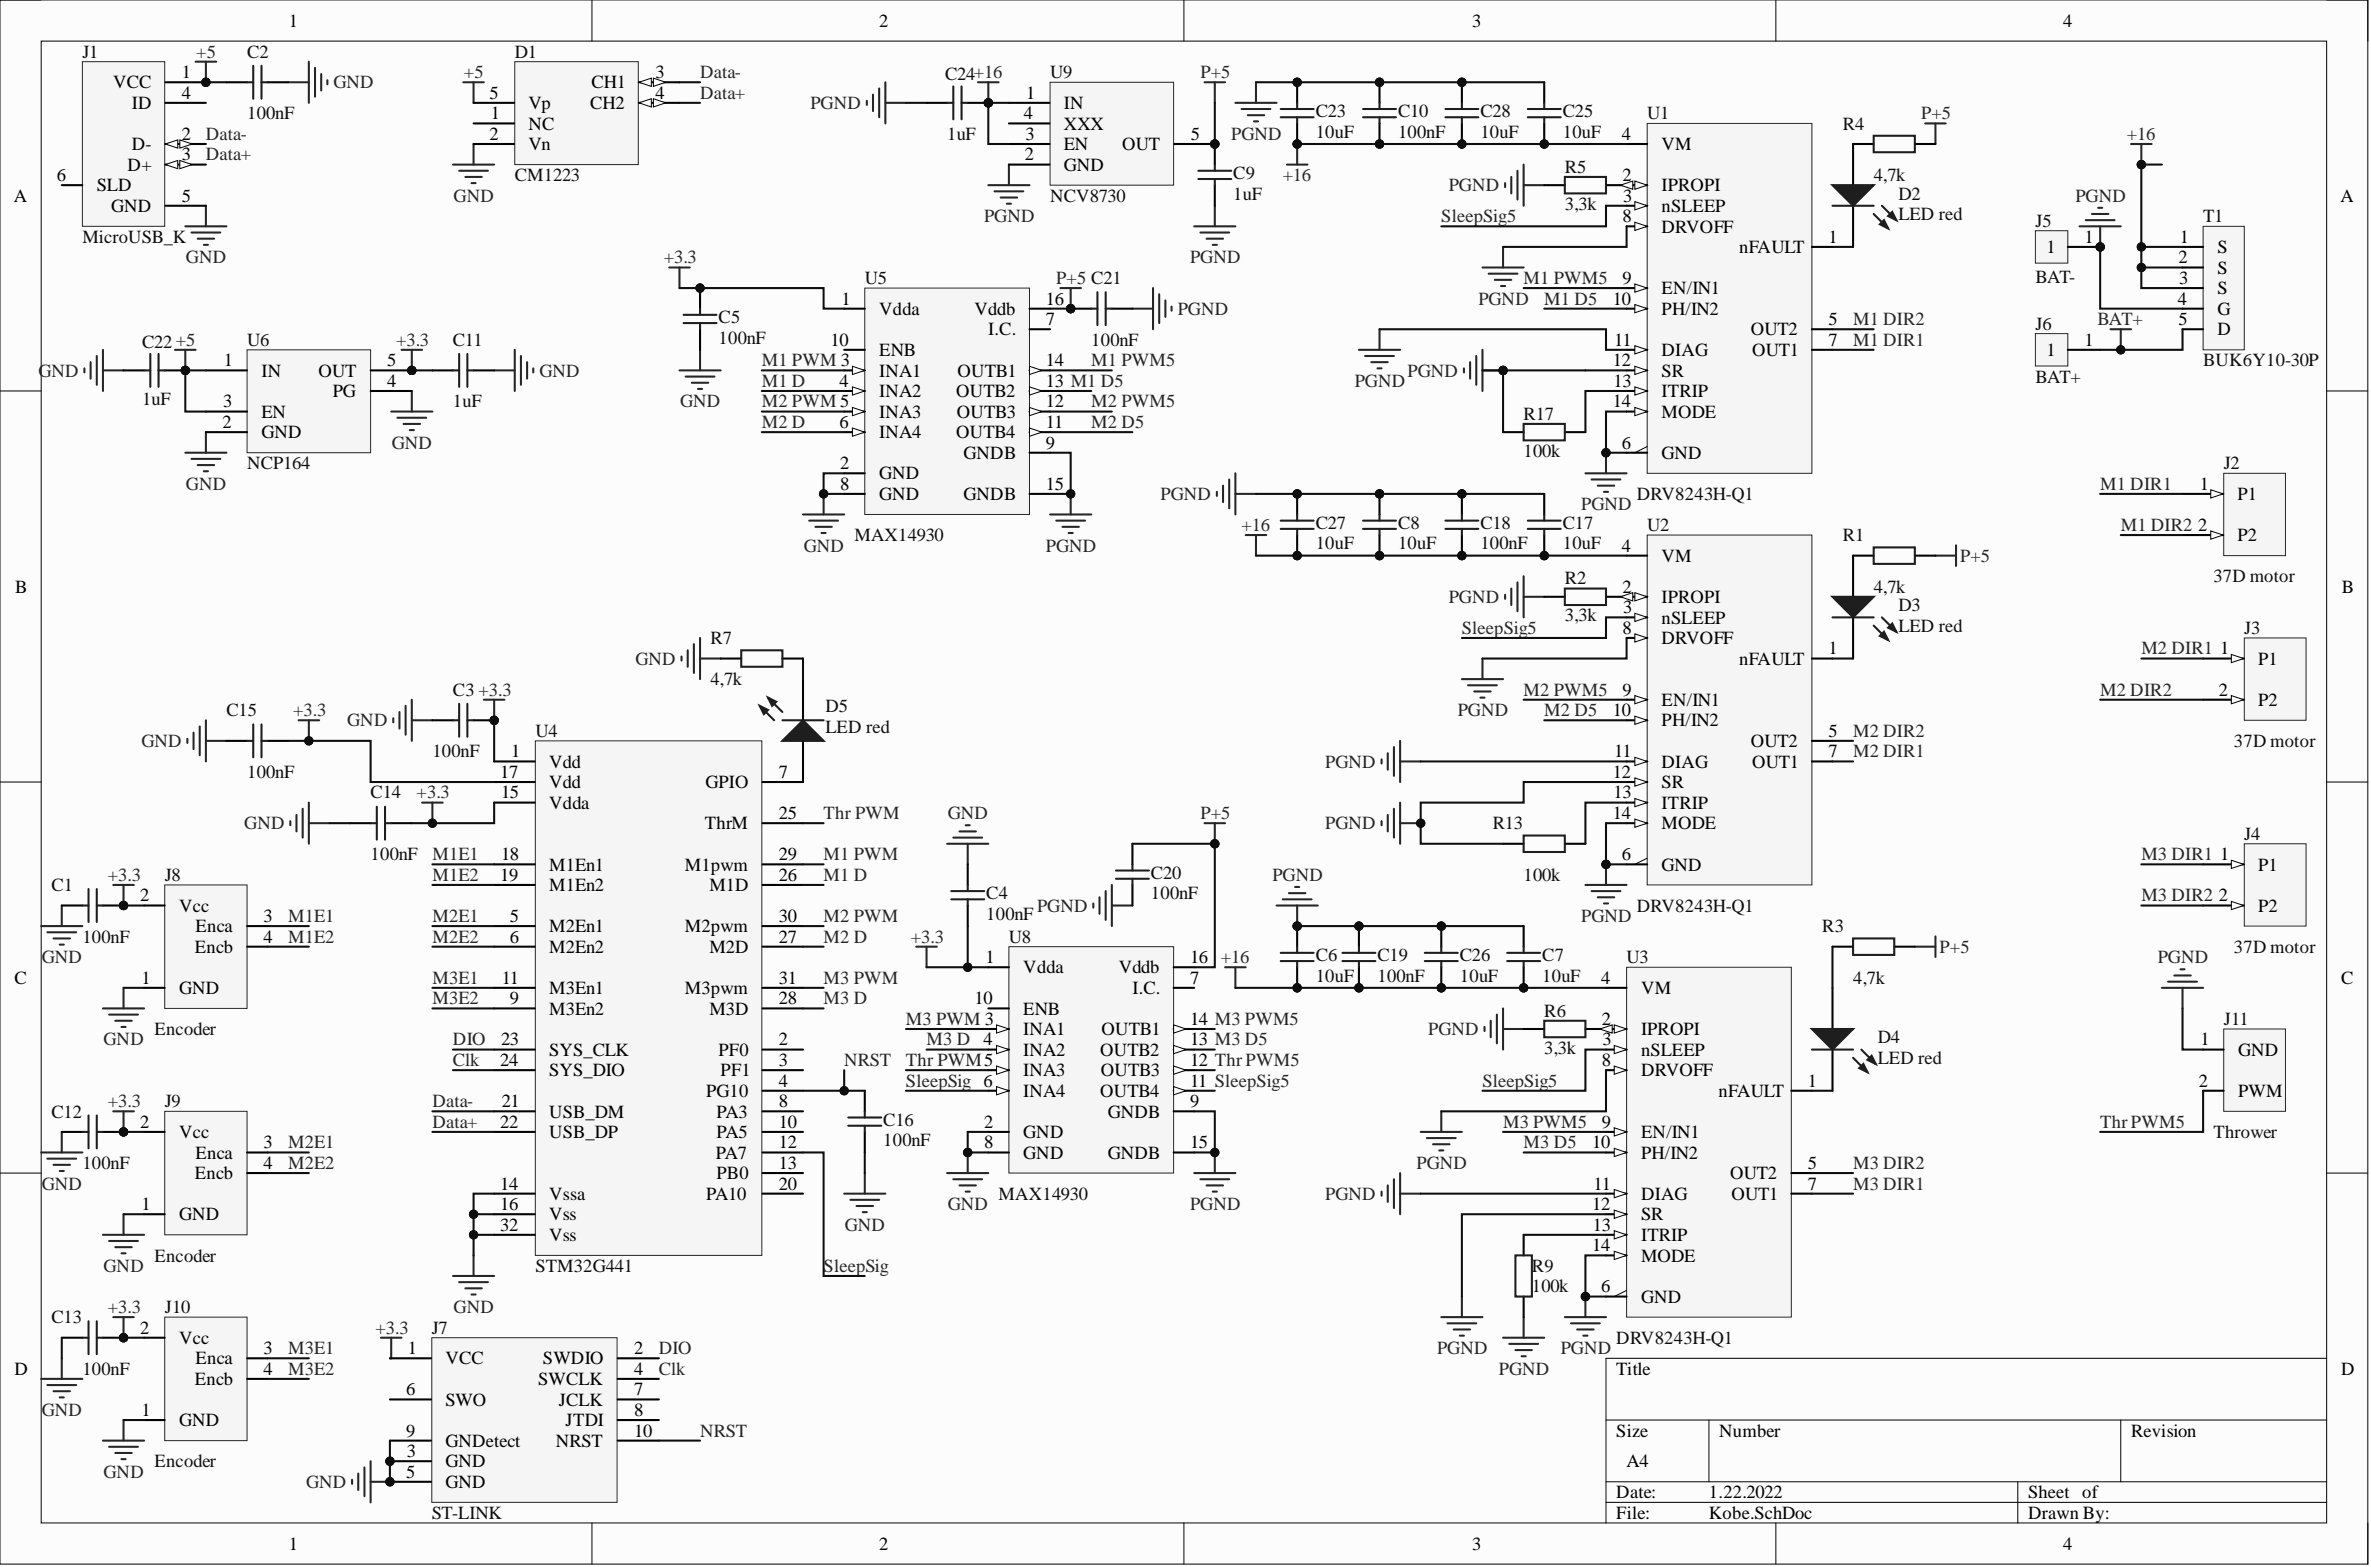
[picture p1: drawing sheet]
<svg xmlns="http://www.w3.org/2000/svg" width="292mm" height="193mm" viewBox="0 0 292 193" stroke-linecap="round" stroke-linejoin="round" font-family="sans-serif">
<defs><g id="words">
<g font-size="2.3">
<text x="35.6" y="3.3">1</text>
<text x="108.3" y="3.3">2</text>
<text x="181.4" y="3.3">3</text>
<text x="254.2" y="3.3">4</text>
<text x="14" y="10.9">VCC</text>
<text x="22.4" y="9.6">1</text>
<text x="72.9" y="10.9">CH1</text>
<text x="80.7" y="9.6">3</text>
<text x="16.2" y="13.4">ID</text>
<text x="22.4" y="17.2">2</text>
<text x="22.4" y="12.2">4</text>
<text x="60.3" y="17.2">2</text>
<text x="60.3" y="12.2">5</text>
<text x="60.5" y="14.7">1</text>
<text x="65.1" y="16">NC</text>
<text x="65.1" y="13.4">Vp</text>
<text x="72.7" y="13.4">CH2</text>
<text x="80.7" y="12.2">4</text>
<text x="126.2" y="14.7">4</text>
<text x="126.3" y="17.2">3</text>
<text x="126.4" y="12.2">1</text>
<text x="131.1" y="13.4">IN</text>
<text x="131.1" y="16">XXX</text>
<text x="146.7" y="17.2">5</text>
<text x="199.8" y="17.2">4</text>
<text x="7" y="22.3">6</text>
<text x="11.9" y="23.6">SLD</text>
<text x="15.7" y="21">D+</text>
<text x="16.2" y="18.5">D-</text>
<text x="22.4" y="19.8">3</text>
<text x="65.1" y="18.5">Vn</text>
<text x="126.2" y="19.8">2</text>
<text x="131.1" y="21">GND</text>
<text x="131.1" y="18.5">EN</text>
<text x="138.2" y="18.5">OUT</text>
<text x="199.9" y="22.3">2</text>
<text x="204.7" y="23.6">IPROPI</text>
<text x="204.7" y="18.5">VM</text>
<text x="1.7" y="24.8">A</text>
<text x="13.7" y="26.1">GND</text>
<text x="22.4" y="24.8">5</text>
<text x="199.9" y="27.4">8</text>
<text x="200" y="24.8">3</text>
<text x="204.7" y="26.1">nSLEEP</text>
<text x="204.7" y="28.6">DRVOFF</text>
<text x="225.3" y="29.9">1</text>
<text x="256.8" y="29.9">1</text>
<text x="268.5" y="29.9">1</text>
<text x="288.3" y="24.8">A</text>
<text x="199.9" y="35">9</text>
<text x="214.3" y="31.2">nFAULT</text>
<text x="252.1" y="31.2">1</text>
<text x="268.4" y="32.4">2</text>
<text x="268.5" y="35">3</text>
<text x="273.2" y="31.2">S</text>
<text x="273.2" y="33.7">S</text>
<text x="103.7" y="37.5">1</text>
<text x="108.3" y="38.8">Vdda</text>
<text x="120.1" y="38.8">Vddb</text>
<text x="121.8" y="41.3">I.C.</text>
<text x="128.9" y="40">7</text>
<text x="128.9" y="37.5">16</text>
<text x="198.7" y="37.5">10</text>
<text x="204.7" y="36.2">EN/IN1</text>
<text x="204.7" y="38.8">PH/IN2</text>
<text x="215.7" y="41.3">OUT2</text>
<text x="225.3" y="40">5</text>
<text x="268.3" y="37.5">4</text>
<text x="268.4" y="40">5</text>
<text x="273.2" y="36.2">S</text>
<text x="273.2" y="38.8">G</text>
<text x="273.2" y="41.3">D</text>
<text x="27.6" y="45.1">1</text>
<text x="32.2" y="46.4">IN</text>
<text x="39.2" y="46.4">OUT</text>
<text x="47.7" y="47.6">4</text>
<text x="47.7" y="45.1">5</text>
<text x="102.3" y="42.6">10</text>
<text x="103.4" y="47.6">4</text>
<text x="108.3" y="46.4">INA1</text>
<text x="108.3" y="43.8">ENB</text>
<text x="118" y="46.4">OUTB1</text>
<text x="128.9" y="47.6">13 M1 D5</text>
<text x="128.9" y="45.1">14</text>
<text x="198.7" y="45.1">12</text>
<text x="198.8" y="47.6">13</text>
<text x="198.9" y="42.6">11</text>
<text x="204.7" y="43.8">DIAG</text>
<text x="204.7" y="46.4">SR</text>
<text x="215.9" y="43.8">OUT1</text>
<text x="225.3" y="42.6">7</text>
<text x="252.1" y="43.8">1</text>
<text x="256.8" y="42.6">1</text>
<text x="27.4" y="52.7">2</text>
<text x="27.5" y="50.2">3</text>
<text x="32.2" y="54">GND</text>
<text x="32.2" y="51.4">EN</text>
<text x="41" y="48.9">PG</text>
<text x="103.4" y="52.7">6</text>
<text x="108.3" y="48.9">INA2</text>
<text x="108.3" y="51.4">INA3</text>
<text x="108.3" y="54">INA4</text>
<text x="117.8" y="54">OUTB4</text>
<text x="117.8" y="48.9">OUTB2</text>
<text x="117.9" y="51.4">OUTB3</text>
<text x="128.9" y="52.7">11</text>
<text x="128.9" y="50.2">12</text>
<text x="198.7" y="50.2">14</text>
<text x="204.7" y="48.9">ITRIP</text>
<text x="204.7" y="51.4">MODE</text>
<text x="103.5" y="57.8">2</text>
<text x="108.3" y="59">GND</text>
<text x="118.7" y="56.5">GNDB</text>
<text x="128.9" y="55.2">9</text>
<text x="199.8" y="55.2">6</text>
<text x="204.7" y="56.5">GND</text>
<text x="103.5" y="60.3">8</text>
<text x="108.3" y="61.6">GND</text>
<text x="118.7" y="61.6">GNDB</text>
<text x="128.9" y="60.3">15</text>
<text x="270.8" y="65.4">2</text>
<text x="271" y="60.3">1</text>
<text x="275.6" y="61.6">P1</text>
<text x="199.8" y="67.9">4</text>
<text x="204.7" y="69.2">VM</text>
<text x="275.6" y="66.6">P2</text>
<text x="1.9" y="73">B</text>
<text x="199.9" y="73">2</text>
<text x="200" y="75.5">3</text>
<text x="204.7" y="74.3">IPROPI</text>
<text x="204.7" y="76.8">nSLEEP</text>
<text x="288.5" y="73">B</text>
<text x="199.9" y="78.1">8</text>
<text x="204.7" y="79.3">DRVOFF</text>
<text x="214.3" y="81.9">nFAULT</text>
<text x="225.3" y="80.6">1</text>
<text x="273.5" y="80.6">1</text>
<text x="278.2" y="81.9">P1</text>
<text x="198.7" y="88.2">10</text>
<text x="199.9" y="85.7">9</text>
<text x="204.7" y="86.9">EN/IN1</text>
<text x="204.7" y="89.5">PH/IN2</text>
<text x="273.4" y="85.7">2</text>
<text x="278.2" y="86.9">P2</text>
<text x="61.6" y="95.8">17</text>
<text x="63" y="93.3">1</text>
<text x="67.6" y="94.5">Vdd</text>
<text x="96" y="95.8">7</text>
<text x="198.7" y="95.8">12</text>
<text x="198.9" y="93.3">11</text>
<text x="204.7" y="94.5">DIAG</text>
<text x="215.7" y="92">OUT2</text>
<text x="215.9" y="94.5">OUT1</text>
<text x="225.3" y="90.7">5</text>
<text x="225.3" y="93.3">7</text>
<text x="61.7" y="98.3">15</text>
<text x="67.6" y="99.6">Vdda</text>
<text x="67.6" y="97.1">Vdd</text>
<text x="86.9" y="97.1">GPIO</text>
<text x="96" y="100.9">25</text>
<text x="198.7" y="100.9">14</text>
<text x="198.8" y="98.3">13</text>
<text x="204.7" y="97.1">SR</text>
<text x="204.7" y="99.6">ITRIP</text>
<text x="61.7" y="105.9">18</text>
<text x="67.6" y="107.2">M1En1</text>
<text x="84.4" y="107.2">M1pwm</text>
<text x="86.8" y="102.1">ThrM</text>
<text x="96" y="105.9">29</text>
<text x="199.8" y="105.9">6</text>
<text x="204.7" y="107.2">GND</text>
<text x="204.7" y="102.1">MODE</text>
<text x="273.5" y="105.9">1</text>
<text x="278.2" y="107.2">P1</text>
<text x="17.2" y="111">2</text>
<text x="22.1" y="112.3">Vcc</text>
<text x="32.5" y="113.5">3</text>
<text x="61.6" y="108.5">19</text>
<text x="62.8" y="113.5">5</text>
<text x="67.6" y="109.7">M1En2</text>
<text x="87.4" y="109.7">M1D</text>
<text x="96" y="108.5">26</text>
<text x="96" y="113.5">30</text>
<text x="273.4" y="111">2</text>
<text x="278.2" y="112.3">P2</text>
<text x="24" y="117.3">Encb</text>
<text x="24.1" y="114.8">Enca</text>
<text x="32.5" y="116.1">4</text>
<text x="62.8" y="116.1">6</text>
<text x="67.6" y="114.8">M2En1</text>
<text x="67.6" y="117.3">M2En2</text>
<text x="84.4" y="114.8">M2pwm</text>
<text x="87.4" y="117.3">M2D</text>
<text x="96" y="116.1">27</text>
<text x="121.4" y="118.6">1</text>
<text x="126.1" y="119.9">Vdda</text>
<text x="137.8" y="119.9">Vddb</text>
<text x="146.6" y="118.6">16</text>
<text x="1.8" y="121.1">C</text>
<text x="17.4" y="121.1">1</text>
<text x="22.1" y="122.4">GND</text>
<text x="61.8" y="121.1">11</text>
<text x="62.8" y="123.7">9</text>
<text x="67.6" y="124.9">M3En2</text>
<text x="67.6" y="122.4">M3En1</text>
<text x="84.4" y="122.4">M3pwm</text>
<text x="87.4" y="124.9">M3D</text>
<text x="96" y="123.7">28</text>
<text x="96" y="121.1">31</text>
<text x="120.1" y="123.7">10</text>
<text x="126.1" y="124.9">ENB</text>
<text x="139.5" y="122.4">I.C.</text>
<text x="146.6" y="121.1">7</text>
<text x="197.3" y="121.1">4</text>
<text x="202.2" y="122.4">VM</text>
<text x="288.4" y="121.1">C</text>
<text x="61.6" y="131.3">24</text>
<text x="61.7" y="128.7">23</text>
<text x="67.6" y="130">SYS_CLK</text>
<text x="88.5" y="130">PF0</text>
<text x="96" y="128.7">2</text>
<text x="96" y="131.3">3</text>
<text x="121.2" y="128.7">4</text>
<text x="126.1" y="127.5">INA1</text>
<text x="126.1" y="130">INA2</text>
<text x="135.5" y="130">OUTB2</text>
<text x="135.7" y="127.5">OUTB1</text>
<text x="146.6" y="131.3">12 Thr PWM5</text>
<text x="146.6" y="128.7">13 M3 D5</text>
<text x="146.6" y="126.2">14 M3 PWM5</text>
<text x="197.3" y="126.2">2</text>
<text x="197.3" y="131.3">8</text>
<text x="197.4" y="128.7">3</text>
<text x="202.2" y="127.5">IPROPI</text>
<text x="202.2" y="130">nSLEEP</text>
<text x="271.1" y="128.7">1</text>
<text x="275.7" y="130">GND</text>
<text x="61.8" y="136.3">21</text>
<text x="67.6" y="137.6">USB_DM</text>
<text x="67.6" y="132.5">SYS_DIO</text>
<text x="87" y="135.1">PG10</text>
<text x="88.3" y="137.6">PA3</text>
<text x="88.8" y="132.5">PF1</text>
<text x="96" y="133.8">4</text>
<text x="96" y="136.3">8</text>
<text x="126.1" y="132.5">INA3</text>
<text x="126.1" y="135.1">INA4</text>
<text x="135.5" y="135.1">OUTB4</text>
<text x="135.6" y="132.5">OUTB3</text>
<text x="136.5" y="137.6">GNDB</text>
<text x="146.6" y="136.3">9</text>
<text x="146.6" y="133.8">11 SleepSig5</text>
<text x="202.2" y="132.5">DRVOFF</text>
<text x="211.7" y="135.1">nFAULT</text>
<text x="222.7" y="133.8">1</text>
<text x="270.9" y="133.8">2</text>
<text x="275.7" y="135.1">PWM</text>
<text x="17.2" y="138.9">2</text>
<text x="22.1" y="140.1">Vcc</text>
<text x="24.1" y="142.7">Enca</text>
<text x="32.5" y="141.4">3</text>
<text x="32.5" y="144">4</text>
<text x="61.6" y="138.9">22</text>
<text x="67.6" y="140.1">USB_DP</text>
<text x="88.2" y="142.7">PA7</text>
<text x="88.3" y="140.1">PA5</text>
<text x="96" y="138.9">10</text>
<text x="96" y="141.4">12</text>
<text x="96" y="144">13</text>
<text x="121.2" y="138.9">2</text>
<text x="121.2" y="141.4">8</text>
<text x="126.1" y="140.1">GND</text>
<text x="126.1" y="142.7">GND</text>
<text x="136.5" y="142.7">GNDB</text>
<text x="146.6" y="141.4">15</text>
<text x="196.2" y="141.4">10</text>
<text x="197.3" y="138.9">9</text>
<text x="202.2" y="140.1">EN/IN1</text>
<text x="202.2" y="142.7">PH/IN2</text>
<text x="222.7" y="144">5</text>
<text x="17.4" y="149">1</text>
<text x="24" y="145.2">Encb</text>
<text x="61.6" y="146.5">14</text>
<text x="61.6" y="149">16</text>
<text x="67.6" y="147.8">Vssa</text>
<text x="87" y="147.8">PA10</text>
<text x="88.3" y="145.2">PB0</text>
<text x="96" y="146.5">20</text>
<text x="196.2" y="149">12</text>
<text x="196.3" y="146.5">11</text>
<text x="202.2" y="147.8">DIAG</text>
<text x="213.2" y="145.2">OUT2</text>
<text x="213.3" y="147.8">OUT1</text>
<text x="222.7" y="146.5">7</text>
<text x="22.1" y="150.3">GND</text>
<text x="61.6" y="151.6">32</text>
<text x="67.6" y="150.3">Vss</text>
<text x="67.6" y="152.8">Vss</text>
<text x="196.2" y="154.1">14</text>
<text x="196.2" y="151.6">13</text>
<text x="202.2" y="150.3">SR</text>
<text x="202.2" y="152.8">ITRIP</text>
<text x="202.2" y="155.4">MODE</text>
<text x="197.3" y="159.2">6</text>
<text x="202.2" y="160.4">GND</text>
<text x="17.2" y="164.2">2</text>
<text x="22.1" y="165.5">Vcc</text>
<text x="32.5" y="166.8">3</text>
<text x="50.2" y="166.8">1</text>
<text x="78.1" y="166.8">2</text>
<text x="1.8" y="169.3">D</text>
<text x="24" y="170.6">Encb</text>
<text x="24.1" y="168">Enca</text>
<text x="32.5" y="169.3">4</text>
<text x="50.1" y="171.8">6</text>
<text x="54.9" y="168">VCC</text>
<text x="54.9" y="173.1">SWO</text>
<text x="66.3" y="170.6">SWCLK</text>
<text x="66.9" y="168">SWDIO</text>
<text x="68.8" y="173.1">JCLK</text>
<text x="78.1" y="169.3">4</text>
<text x="78.1" y="171.8">7</text>
<text x="199.1" y="169.3">Title</text>
<text x="288.4" y="169.3">D</text>
<text x="17.4" y="174.4">1</text>
<text x="22.1" y="175.6">GND</text>
<text x="50.1" y="176.9">9</text>
<text x="50.1" y="179.4">3</text>
<text x="54.9" y="178.2">GNDetect</text>
<text x="68.5" y="178.2">NRST</text>
<text x="69.7" y="175.6">JTDI</text>
<text x="78.1" y="174.4">8</text>
<text x="78.1" y="176.9">10</text>
<text x="199.1" y="176.9">Size</text>
<text x="211.8" y="176.9">Number</text>
<text x="262.5" y="176.9">Revision</text>
<text x="50.1" y="182">5</text>
<text x="54.9" y="180.7">GND</text>
<text x="54.9" y="183.2">GND</text>
<text x="199.1" y="184.5">Date:</text>
<text x="200.4" y="180.7">A4</text>
<text x="210.5" y="184.5">1.22.2022</text>
<text x="249.9" y="184.5">Sheet of</text>
<text x="35.6" y="190.8">1</text>
<text x="108.3" y="190.8">2</text>
<text x="181.4" y="190.8">3</text>
<text x="199.1" y="187">File:</text>
<text x="210.5" y="187">Kobe.SchDoc</text>
<text x="249.9" y="187">Drawn By:</text>
<text x="254.2" y="190.8">4</text>
</g>
<g font-size="2.3" fill="#0e0e0e">
<text x="10.1" y="7.1">J1</text>
<text x="30.4" y="7.1">C2</text>
<text x="63.4" y="7.1">D1</text>
<text x="116.4" y="9.9">C24+16</text>
<text x="129.4" y="9.6">U9</text>
<text x="30.4" y="14.7">100nF</text>
<text x="116.7" y="17.2">1uF</text>
<text x="162.1" y="14.4">C23</text>
<text x="162.1" y="17">10uF</text>
<text x="172.2" y="14.4">C10</text>
<text x="172.2" y="17">100nF</text>
<text x="182.4" y="14.4">C28</text>
<text x="182.4" y="17">10uF</text>
<text x="192.5" y="14.4">C25</text>
<text x="192.5" y="17">10uF</text>
<text x="202.9" y="14.7">U1</text>
<text x="227" y="16">R4</text>
<text x="63.4" y="22.3">CM1223</text>
<text x="151.9" y="22">C9</text>
<text x="192.8" y="21.3">R5</text>
<text x="230.8" y="22.3">4,7k</text>
<text x="10.1" y="29.9">MicroUSB_K</text>
<text x="129.4" y="24.8">NCV8730</text>
<text x="151.9" y="24.6">1uF</text>
<text x="192.8" y="25.8">3,3k</text>
<text x="233.9" y="24.6">D2</text>
<text x="233.9" y="27.1">LED red</text>
<text x="250.8" y="28">J5</text>
<text x="271.4" y="27.4">T1</text>
<text x="106.5" y="35">U5</text>
<text x="250.8" y="34.9">BAT-</text>
<text x="88.5" y="39.8">C5</text>
<text x="250.8" y="40.6">J6</text>
<text x="17.5" y="42.8">C22+5</text>
<text x="30.4" y="42.6">U6</text>
<text x="55.8" y="42.6">C11</text>
<text x="88.5" y="42.3">100nF</text>
<text x="134.4" y="42.6">100nF</text>
<text x="250.8" y="47.1">BAT+</text>
<text x="271.4" y="45.1">BUK6Y10-30P</text>
<text x="17.5" y="49.9">1uF</text>
<text x="55.8" y="50.2">1uF</text>
<text x="187.7" y="51.7">R17</text>
<text x="30.4" y="57.8">NCP164</text>
<text x="187.7" y="56.3">100k</text>
<text x="274" y="57.8">J2</text>
<text x="162.1" y="65.1">C27</text>
<text x="172.2" y="65.1">C8</text>
<text x="182.4" y="65.1">C18</text>
<text x="192.5" y="65.1">C17</text>
<text x="201.7" y="61.6">DRV8243H-Q1</text>
<text x="202.9" y="65.4">U2</text>
<text x="105.3" y="66.6">MAX14930</text>
<text x="162.1" y="67.7">10uF</text>
<text x="172.2" y="67.7">10uF</text>
<text x="182.4" y="67.7">100nF</text>
<text x="192.5" y="67.7">10uF</text>
<text x="192.8" y="72">R2</text>
<text x="227" y="66.6">R1</text>
<text x="272.7" y="71.7">37D motor</text>
<text x="192.8" y="76.5">3,3k</text>
<text x="230.8" y="73">4,7k</text>
<text x="233.9" y="75.3">D3</text>
<text x="233.9" y="77.8">LED red</text>
<text x="87.5" y="79.3">R7</text>
<text x="276.5" y="78.1">J3</text>
<text x="27.9" y="88.2">C15</text>
<text x="55.8" y="85.7">C3 +3.3</text>
<text x="87.5" y="84.4">4,7k</text>
<text x="101.7" y="87.7">D5</text>
<text x="30.4" y="95.8">100nF</text>
<text x="53.3" y="93.3">100nF</text>
<text x="66" y="90.7">U4</text>
<text x="101.7" y="90.2">LED red</text>
<text x="275.2" y="92">37D motor</text>
<text x="45.7" y="98.3">C14</text>
<text x="45.7" y="105.9">100nF</text>
<text x="183.9" y="102.1">R13</text>
<text x="276.5" y="103.4">J4</text>
<text x="6.3" y="109.7">C1</text>
<text x="20.3" y="108.5">J8</text>
<text x="121.5" y="110.7">C4</text>
<text x="121.5" y="113.3">100nF</text>
<text x="141.8" y="108.2">C20</text>
<text x="141.8" y="110.7">100nF</text>
<text x="187.7" y="108.5">100k</text>
<text x="201.7" y="112.3">DRV8243H-Q1</text>
<text x="10.1" y="116.1">100nF</text>
<text x="124.3" y="116.1">U8</text>
<text x="162.1" y="118.4">C6</text>
<text x="169.7" y="118.4">C19</text>
<text x="179.8" y="118.4">C26</text>
<text x="190" y="118.4">C7</text>
<text x="200.4" y="118.6">U3</text>
<text x="224.5" y="114.8">R3</text>
<text x="275.2" y="117.3">37D motor</text>
<text x="162.1" y="120.9">10uF</text>
<text x="169.7" y="120.9">100nF</text>
<text x="179.8" y="120.9">10uF</text>
<text x="190" y="120.9">10uF</text>
<text x="190.2" y="125.2">R6</text>
<text x="228.3" y="121.1">4,7k</text>
<text x="19" y="127.5">Encoder</text>
<text x="190.2" y="129.8">3,3k</text>
<text x="231.3" y="128.5">D4</text>
<text x="231.3" y="131">LED red</text>
<text x="274" y="126.2">J11</text>
<text x="6.3" y="137.6">C12</text>
<text x="20.3" y="136.3">J9</text>
<text x="10.1" y="144">100nF</text>
<text x="108.8" y="138.6">C16</text>
<text x="108.8" y="141.2">100nF</text>
<text x="272.7" y="140.1">Thrower</text>
<text x="123" y="147.8">MAX14930</text>
<text x="19" y="155.4">Encoder</text>
<text x="20.3" y="161.7">J10</text>
<text x="66" y="156.6">STM32G441</text>
<text x="188.7" y="156.6">R9</text>
<text x="188.7" y="159.2">100k</text>
<text x="6.3" y="163">C13</text>
<text x="53.2" y="164.2">J7</text>
<text x="199.1" y="165.5">DRV8243H-Q1</text>
<text x="10.1" y="169.3">100nF</text>
<text x="19" y="180.7">Encoder</text>
<text x="53.2" y="187">ST-LINK</text>
</g>
<g font-size="2.3" fill="#262626">
<text x="24.2" y="7.1">+5</text>
<text x="41.1" y="10.9">GND</text>
<text x="57.2" y="9.6">+5</text>
<text x="86.2" y="9.6">Data-</text>
<text x="147.9" y="9.6">P+5</text>
<text x="25.4" y="17.2">Data-</text>
<text x="86.2" y="12.2">Data+</text>
<text x="99.9" y="13.4">PGND</text>
<text x="151.7" y="17.2">PGND</text>
<text x="236.7" y="14.7">P+5</text>
<text x="262" y="17.2">+16</text>
<text x="25.4" y="19.8">Data+</text>
<text x="158" y="22.3">+16</text>
<text x="178.5" y="23.6">PGND</text>
<text x="55.9" y="24.8">GND</text>
<text x="121.2" y="27.4">PGND</text>
<text x="177.6" y="27.4">SleepSig5</text>
<text x="255.7" y="24.8">PGND</text>
<text x="22.9" y="32.4">GND</text>
<text x="81.8" y="32.4">+3.3</text>
<text x="130.1" y="35">P+5 C21</text>
<text x="146.6" y="32.4">PGND</text>
<text x="187.7" y="35">M1 PWM5</text>
<text x="145.1" y="38.8">PGND</text>
<text x="182.1" y="37.5">PGND</text>
<text x="190.2" y="37.5">M1 D5</text>
<text x="228.3" y="40">M1 DIR2</text>
<text x="258.4" y="40">BAT+</text>
<text x="4.7" y="46.4">GND</text>
<text x="48.8" y="42.6">+3.3</text>
<text x="66.5" y="46.4">GND</text>
<text x="93.9" y="47.6">M1 D</text>
<text x="93.9" y="45.1">M1 PWM 3</text>
<text x="134.4" y="45.1">M1 PWM5</text>
<text x="166.9" y="47.6">PGND</text>
<text x="173.4" y="46.4">PGND</text>
<text x="228.3" y="42.6">M1 DIR1</text>
<text x="83.8" y="50.2">GND</text>
<text x="93.9" y="52.7">M2 D</text>
<text x="93.9" y="50.2">M2 PWM 5</text>
<text x="134.4" y="52.7">M2 D5</text>
<text x="134.4" y="50.2">M2 PWM5</text>
<text x="48.3" y="55.2">GND</text>
<text x="22.9" y="60.3">GND</text>
<text x="143" y="61.6">PGND</text>
<text x="153" y="65.4">+16</text>
<text x="194.8" y="62.8">PGND</text>
<text x="258.7" y="60.3">M1 DIR1</text>
<text x="261.3" y="65.4">M1 DIR2</text>
<text x="99" y="67.9">GND</text>
<text x="128.9" y="67.9">PGND</text>
<text x="241.5" y="69.2">P+5</text>
<text x="178.5" y="74.3">PGND</text>
<text x="78.3" y="81.9">GND</text>
<text x="180.1" y="78.1">SleepSig5</text>
<text x="263.8" y="80.6">M2 DIR1</text>
<text x="36.1" y="88.2">+3.3</text>
<text x="42.8" y="89.5">GND</text>
<text x="179.6" y="88.2">PGND</text>
<text x="187.7" y="85.7">M2 PWM5</text>
<text x="190.2" y="88.2">M2 D5</text>
<text x="258.7" y="85.7">M2 DIR2</text>
<text x="17.4" y="92">GND</text>
<text x="163.3" y="94.5">PGND</text>
<text x="228.3" y="90.7">M2 DIR2</text>
<text x="228.3" y="93.3">M2 DIR1</text>
<text x="51.3" y="98.3">+3.3</text>
<text x="101.5" y="100.9">Thr PWM</text>
<text x="116.8" y="100.9">GND</text>
<text x="147.9" y="100.9">P+5</text>
<text x="30.1" y="102.1">GND</text>
<text x="53.3" y="105.9">M1E1</text>
<text x="101.5" y="105.9">M1 PWM</text>
<text x="163.3" y="102.1">PGND</text>
<text x="263.8" y="105.9">M3 DIR1</text>
<text x="13.3" y="108.5">+3.3</text>
<text x="35.5" y="113.5">M1E1</text>
<text x="53.3" y="108.5">M1E2</text>
<text x="53.3" y="113.5">M2E1</text>
<text x="101.5" y="113.5">M2 PWM</text>
<text x="101.5" y="108.5">M1 D</text>
<text x="127.8" y="112.3">PGND</text>
<text x="156.8" y="108.5">PGND</text>
<text x="194.8" y="113.5">PGND</text>
<text x="263.8" y="111">M3 DIR2</text>
<text x="5.2" y="118.6">GND</text>
<text x="35.5" y="116.1">M1E2</text>
<text x="53.3" y="116.1">M2E2</text>
<text x="101.5" y="116.1">M2 D</text>
<text x="112.2" y="116.1">+3.3</text>
<text x="150.4" y="118.6">+16</text>
<text x="238.9" y="117.3">P+5</text>
<text x="265.8" y="118.6">PGND</text>
<text x="53.3" y="121.1">M3E1</text>
<text x="53.3" y="123.7">M3E2</text>
<text x="101.5" y="123.7">M3 D</text>
<text x="101.5" y="121.1">M3 PWM</text>
<text x="12.8" y="128.7">GND</text>
<text x="55.8" y="128.7">DIO</text>
<text x="55.8" y="131.3">Clk</text>
<text x="104" y="131.3">NRST</text>
<text x="111.6" y="126.2">M3 PWM 3</text>
<text x="111.6" y="131.3">Thr PWM5</text>
<text x="114.1" y="128.7">M3 D</text>
<text x="176" y="127.5">PGND</text>
<text x="13.3" y="136.3">+3.3</text>
<text x="53.3" y="136.3">Data-</text>
<text x="111.6" y="133.8">SleepSig 6</text>
<text x="182.6" y="133.8">SleepSig5</text>
<text x="35.5" y="141.4">M2E1</text>
<text x="35.5" y="144">M2E2</text>
<text x="53.3" y="138.9">Data+</text>
<text x="174.5" y="144">PGND</text>
<text x="185.2" y="138.9">M3 PWM5</text>
<text x="187.7" y="141.4">M3 D5</text>
<text x="228.3" y="144">M3 DIR2</text>
<text x="258.7" y="138.9">Thr PWM5</text>
<text x="5.2" y="146.5">GND</text>
<text x="116.8" y="149">GND</text>
<text x="146.6" y="149">PGND</text>
<text x="163.3" y="147.8">PGND</text>
<text x="228.3" y="146.5">M3 DIR1</text>
<text x="104.1" y="151.6">GND</text>
<text x="12.8" y="156.6">GND</text>
<text x="13.3" y="161.7">+3.3</text>
<text x="55.9" y="161.7">GND</text>
<text x="101.5" y="156.6">SleepSig</text>
<text x="35.5" y="166.8">M3E1</text>
<text x="46.3" y="164.2">+3.3</text>
<text x="81.2" y="166.8">DIO</text>
<text x="177.1" y="166.8">PGND</text>
<text x="192.3" y="166.8">PGND</text>
<text x="35.5" y="169.3">M3E2</text>
<text x="81.2" y="169.3">Clk</text>
<text x="184.7" y="169.3">PGND</text>
<text x="5.2" y="174.4">GND</text>
<text x="86.2" y="176.9">NRST</text>
<text x="12.8" y="182">GND</text>
<text x="37.7" y="183.2">GND</text>
</g>
</g></defs>
<path d="M0 0h291.7v192.6h-291.7z" fill-rule="evenodd" fill="#fcfcfc"/>
<path d="M0 0h291.7v192.6h-291.7z" fill="none" stroke="#000" stroke-width=".12"/>
<path d="M5.1 5.1h281.5v182.4h-281.5z" fill-rule="evenodd" fill="#fcfcfc"/>
<g fill="none" stroke="#000" stroke-width=".12">
<path d="M0 0h5.1M72.9 0v5.1M145.9 0v5.1M218.8 0v5.1M286.6 0h5.1v5.1M5.1 5.1h281.5v182.4h-281.5zM0 48.1h5.1M286.6 48.1h5.1M0 96.3h5.1M286.6 96.3h5.1M0 144.5h5.1M286.6 144.5h5.1"/>
<path d="M197.9 174.9h88.7M210.5 174.9v7.6M261.3 174.9v7.6M286.6 167.3h-88.7v20.2M72.9 187.5v5.1M145.9 187.5v5.1M197.9 182.5h88.7M197.9 185h88.7M218.8 187.5v5.1M248.6 182.5v5M291.7 187.5v5.1"/>
</g>
<path d="M24.1 7.6h2.5M25.4 7.6v2.5" fill="none" stroke="#262626" stroke-width=".25"/>
<circle cx="25.4" cy="10.1" r=".51" fill="#0e0e0e"/>
<circle cx="25.4" cy="10.1" r=".51" fill="none" stroke="#0e0e0e" stroke-width=".12"/>
<path d="M121.8 22.8h5M122.5 23.6h3.6M123.3 24.3h2M124 25.1h.5M124.3 20.3v2.5M195.3 159.7v2.5M192.8 162.2h5.1M193.5 163h3.6M194.3 163.7h2M195.1 164.5h.5" fill="none" stroke="#262626" stroke-width=".25"/>
<circle cx="195.3" cy="159.7" r=".51" fill="#0e0e0e"/>
<circle cx="195.3" cy="159.7" r=".51" fill="none" stroke="#0e0e0e" stroke-width=".12"/>
<path d="M195.3 109h5.1M196.1 109.7h3.5M196.8 110.5h2.1M197.6 111.3h.5M197.9 106.4v2.6" fill="none" stroke="#262626" stroke-width=".25"/>
<circle cx="197.9" cy="106.4" r=".51" fill="#0e0e0e"/>
<circle cx="197.9" cy="106.4" r=".51" fill="none" stroke="#0e0e0e" stroke-width=".12"/>
<path d="M195.3 58.3h5.1M196.1 59h3.5M196.8 59.8h2.1M197.9 55.8v2.5M197.6 60.6h.5" fill="none" stroke="#262626" stroke-width=".25"/>
<circle cx="197.9" cy="55.8" r=".51" fill="#0e0e0e"/>
<circle cx="197.9" cy="55.8" r=".51" fill="none" stroke="#0e0e0e" stroke-width=".12"/>
<path d="M49.5 43.1h2.5M50.7 43.1v2.5" fill="none" stroke="#262626" stroke-width=".25"/>
<circle cx="50.7" cy="45.6" r=".51" fill="#0e0e0e"/>
<circle cx="50.7" cy="45.6" r=".51" fill="none" stroke="#0e0e0e" stroke-width=".12"/>
<path d="M57.1 10.1h2.5M58.3 10.1v2.6M82.4 32.9h2.6M83.7 32.9v2.6M260 40.5h2.5M261.3 40.5v2.6M112.9 116.6h2.5M114.1 116.6v2.5" fill="none" stroke="#262626" stroke-width=".25"/>
<circle cx="261.3" cy="43.1" r=".51" fill="#0e0e0e"/>
<circle cx="261.3" cy="43.1" r=".51" fill="none" stroke="#0e0e0e" stroke-width=".12"/>
<path d="M256.2 27.9h5.1M257 27.1h3.5M257.7 26.4h2M258.5 25.6h.5M258.7 27.9v2.5" fill="none" stroke="#262626" stroke-width=".25"/>
<circle cx="258.7" cy="30.4" r=".51" fill="#0e0e0e"/>
<circle cx="258.7" cy="30.4" r=".51" fill="none" stroke="#0e0e0e" stroke-width=".12"/>
<path d="M262.5 17.7h2.6M263.8 17.7v2.6" fill="none" stroke="#262626" stroke-width=".25"/>
<circle cx="263.8" cy="20.3" r=".51" fill="#0e0e0e"/>
<circle cx="263.8" cy="20.3" r=".51" fill="none" stroke="#0e0e0e" stroke-width=".12"/>
<path d="M129.4 63.4h5M130.1 64.1h3.6M130.9 64.9h2M131.6 65.6h.6M131.9 60.8v2.6" fill="none" stroke="#262626" stroke-width=".25"/>
<circle cx="131.9" cy="60.8" r=".51" fill="#0e0e0e"/>
<circle cx="131.9" cy="60.8" r=".51" fill="none" stroke="#0e0e0e" stroke-width=".12"/>
<path d="M147.1 144.5h5.1M147.9 145.2h3.5M148.6 146h2.1M149.4 146.7h.5M149.7 141.9v2.6" fill="none" stroke="#262626" stroke-width=".25"/>
<circle cx="149.7" cy="141.9" r=".51" fill="#0e0e0e"/>
<circle cx="149.7" cy="141.9" r=".51" fill="none" stroke="#0e0e0e" stroke-width=".12"/>
<g fill="none" stroke="#262626" stroke-width=".25">
<path d="M58.3 17.7v2.6M22.8 27.9h5.1M23.6 28.6h3.5M24.4 29.4h2M25.1 30.2h.5M25.4 25.3v2.6M55.8 20.3h5.1M56.6 21h3.5M57.3 21.8h2.1M58.1 22.5h.5M22.8 55.8h5.1M23.6 56.5h3.5"/>
<path d="M24.4 57.3h2M25.1 58h.5M25.4 53.2v2.6M116.7 144.5h5.1M117.4 145.2h3.6M118.2 146h2M119 146.7h.5M119.2 141.9v2.6"/>
</g>
<circle cx="119.2" cy="141.9" r=".51" fill="#0e0e0e"/>
<circle cx="119.2" cy="141.9" r=".51" fill="none" stroke="#0e0e0e" stroke-width=".12"/>
<path d="M98.9 63.4h5.1M99.7 64.1h3.5M100.4 64.9h2.1M101.2 65.6h.5M101.5 60.8v2.6" fill="none" stroke="#262626" stroke-width=".25"/>
<circle cx="101.5" cy="60.8" r=".51" fill="#0e0e0e"/>
<circle cx="101.5" cy="60.8" r=".51" fill="none" stroke="#0e0e0e" stroke-width=".12"/>
<path d="M120.5 10.1h2.5M121.8 10.1v2.6" fill="none" stroke="#262626" stroke-width=".25"/>
<circle cx="121.8" cy="12.7" r=".51" fill="#0e0e0e"/>
<circle cx="121.8" cy="12.7" r=".51" fill="none" stroke="#0e0e0e" stroke-width=".12"/>
<path d="M21.6 43.1h2.5M22.8 43.1v2.5" fill="none" stroke="#262626" stroke-width=".25"/>
<circle cx="22.8" cy="45.6" r=".51" fill="#0e0e0e"/>
<circle cx="22.8" cy="45.6" r=".51" fill="none" stroke="#0e0e0e" stroke-width=".12"/>
<path d="M159.8 17.7v2.6M158.5 20.3h2.6" fill="none" stroke="#262626" stroke-width=".25"/>
<circle cx="159.8" cy="17.7" r=".51" fill="#0e0e0e"/>
<circle cx="159.8" cy="17.7" r=".51" fill="none" stroke="#0e0e0e" stroke-width=".12"/>
<path d="M48.2 50.7h5.1M49 51.4h3.5M49.7 52.2h2M50.5 53h.5M50.7 48.1v2.6M59.6 86.2h2.5M60.9 86.2v2.5" fill="none" stroke="#262626" stroke-width=".25"/>
<circle cx="60.9" cy="88.7" r=".51" fill="#0e0e0e"/>
<circle cx="60.9" cy="88.7" r=".51" fill="none" stroke="#0e0e0e" stroke-width=".12"/>
<path d="M148.4 10.1h2.5M149.7 10.1v2.6M148.4 101.4h2.5M149.7 101.4v2.5" fill="none" stroke="#262626" stroke-width=".25"/>
<circle cx="149.7" cy="103.9" r=".51" fill="#0e0e0e"/>
<circle cx="149.7" cy="103.9" r=".51" fill="none" stroke="#0e0e0e" stroke-width=".12"/>
<path d="M130.6 35.5h2.6M131.9 35.5v2.5" fill="none" stroke="#262626" stroke-width=".25"/>
<circle cx="131.9" cy="38" r=".51" fill="#0e0e0e"/>
<circle cx="131.9" cy="38" r=".51" fill="none" stroke="#0e0e0e" stroke-width=".12"/>
<g fill="none" stroke="#262626" stroke-width=".25">
<path d="M237.2 15.2h2.5M238.4 15.2v2.5M167.4 43.1h5.1M168.2 43.8h3.5M168.9 44.6h2.1M169.7 45.4h.5M170 40.5v2.6M180.4 45.4v.5M181.1 44.6v2M181.9 43.8v3.6M182.6 43.1v5M182.6 45.6h2.6"/>
<path d="M85.5 79.3v3.6M86.2 78.6v5M238.4 68.4h2.6M241 67.2v2.5M84 80.8v.5M84.7 80.1v2M86.2 81.1h2.6M170.2 93.5v.5M171 92.8v2M171.7 92v3.5M172.5 91.2v5.1M172.5 93.8h2.5"/>
<path d="M180.1 83.6h5.1M180.9 84.4h3.5M181.6 85.2h2M182.4 85.9h.5M182.6 81.1v2.5M235.9 116.6h2.5M238.4 115.3v2.5M12.7 124.2h5.1M13.4 124.9h3.6M14.2 125.7h2M15 126.5h.5M15.2 121.6v2.6"/>
<path d="M175 139.4h5.1M177.6 136.9v2.5M170.2 146.7v.5M171 146v2M171.7 145.2v3.6M172.5 144.5v5M172.5 147h2.5M175.8 140.1h3.5M176.5 140.9h2.1M177.3 141.7h.5M180.1 159.7v2.5M177.6 162.2h5"/>
<path d="M178.3 163h3.6M179.1 163.7h2M179.8 164.5h.6M185.2 164.7h5M185.9 165.5h3.6M186.7 166.3h2M187.5 167h.5M187.7 162.2v2.5"/>
</g>
<circle cx="185.2" cy="45.6" r=".51" fill="#0e0e0e"/>
<circle cx="185.2" cy="45.6" r=".51" fill="none" stroke="#0e0e0e" stroke-width=".12"/>
<path d="M14 109h2.5M15.2 109v2.5" fill="none" stroke="#262626" stroke-width=".25"/>
<circle cx="15.2" cy="111.5" r=".51" fill="#0e0e0e"/>
<circle cx="15.2" cy="111.5" r=".51" fill="none" stroke="#0e0e0e" stroke-width=".12"/>
<g fill="none" stroke="#262626" stroke-width=".25">
<path d="M182.6 32.9h5.1M183.4 33.7h3.5M184.2 34.5h2M184.9 35.2h.5M185.2 30.4v2.5M185.4 22.5v.6M186.2 21.8v2M186.9 21v3.6M187.7 20.3v5M187.7 22.8h2.5M185.4 73.2v.5M186.2 72.5v2"/>
<path d="M186.9 71.7v3.6M187.7 71v5M187.7 73.5h2.5M171.7 99.6v3.5M172.5 98.8v5.1M170.2 101.1v.5M171 100.4v2M172.5 101.4h2.5M182.9 126.5v.5M183.6 125.7v2M184.4 124.9v3.6M185.2 124.2v5.1"/>
<path d="M185.2 126.7h2.5M55.8 157.1h5.1M56.6 157.9h3.5M57.3 158.7h2.1M58.1 159.4h.5M58.3 154.6v2.5"/>
</g>
<circle cx="175" cy="101.4" r=".51" fill="#0e0e0e"/>
<circle cx="175" cy="101.4" r=".51" fill="none" stroke="#0e0e0e" stroke-width=".12"/>
<g fill="none" stroke="#262626" stroke-width=".25">
<path d="M35.5 10.1h2.5M38 7.6v5.1M38.8 8.4v3.5M39.6 9.1v2M40.3 9.9v.5M147.1 27.9h5.1M147.9 28.6h3.5M148.6 29.4h2.1M149.4 30.2h.5M149.7 25.3v2.6M60.9 45.6h2.5M63.4 43.1v5"/>
<path d="M64.2 43.8v3.6M64.9 44.6v2M65.7 45.4v.5M83.7 45.6h5.1M84.5 46.4h3.5M85.2 47.1h2.1M86 47.9h.5M86.2 43.1v2.5M48.4 88.4v.6M49.2 87.7v2M50 86.9v3.6M50.7 86.2v5"/>
<path d="M50.7 88.7h2.6M52 98.8h2.5M53.3 98.8v2.6M5.1 114h5M5.8 114.8h3.6M6.6 115.6h2M7.4 116.3h.5M7.6 111.5v2.5M116.7 103.9h5.1M117.4 103.1h3.6M118.2 102.4h2M119 101.6h.5"/>
<path d="M119.2 103.9v2.5"/>
</g>
<circle cx="53.3" cy="101.4" r=".51" fill="#0e0e0e"/>
<circle cx="53.3" cy="101.4" r=".51" fill="none" stroke="#0e0e0e" stroke-width=".12"/>
<path d="M36.8 88.7h2.5M37.3 99.6v3.5M38 88.7v2.5M38 98.8v5.1M35.8 101.1v.5M36.5 100.4v2M38 101.4h2.6" fill="none" stroke="#262626" stroke-width=".25"/>
<circle cx="38" cy="91.2" r=".51" fill="#0e0e0e"/>
<circle cx="38" cy="91.2" r=".51" fill="none" stroke="#0e0e0e" stroke-width=".12"/>
<g fill="none" stroke="#262626" stroke-width=".25">
<path d="M106.8 12.4v.5M107.6 11.7v2M108.3 10.9v3.5M109.1 12.7h2.5M109.1 10.1v5.1M152.2 12.7h5.1M153 13.4h3.5M153.7 14.2h2M154.5 14.9h.5M154.7 10.1v2.6M139.5 38h2.5M142 35.5v5"/>
<path d="M142.8 36.2v3.6M143.6 37v2M144.3 37.8v.5M23.1 91v.5M23.8 90.2v2M24.6 89.5v3.5M25.4 88.7v5.1M25.4 91.2h2.5M134.7 111.3v.5M135.5 110.5v2M136.2 109.7v3.6M137 109v5"/>
<path d="M137 111.5h2.5M14 136.9h2.5M15.2 136.9v2.5M12.7 152.1h5.1M13.4 152.8h3.6M14.2 153.6h2M15 154.3h.5M15.2 149.5v2.6M104 147h5.1M104.8 147.8h3.5M105.5 148.5h2.1M106.3 149.3h.5"/>
<path d="M106.5 144.5v2.5M45.7 179.9v5.1M46.9 164.7h2.6M48.2 164.7v2.6M43.4 182.2v.5M44.1 181.5v2M44.9 180.7v3.6M45.7 182.5h2.5"/>
</g>
<circle cx="15.2" cy="139.4" r=".51" fill="#0e0e0e"/>
<circle cx="15.2" cy="139.4" r=".51" fill="none" stroke="#0e0e0e" stroke-width=".12"/>
<path d="M7.6 139.4v2.5M5.1 141.9h5M5.8 142.7h3.6M6.6 143.4h2M7.4 144.2h.5M12.7 177.4h5.1M13.4 178.2h3.6M14 162.2h2.5M14.2 178.9h2M15 179.7h.5M15.2 162.2v2.5M15.2 174.9v2.5" fill="none" stroke="#262626" stroke-width=".25"/>
<circle cx="15.2" cy="164.7" r=".51" fill="#0e0e0e"/>
<circle cx="15.2" cy="164.7" r=".51" fill="none" stroke="#0e0e0e" stroke-width=".12"/>
<path d="M5.1 169.8h5M5.8 170.6h3.6M6.6 171.3h2M7.4 172.1h.5M7.6 167.3v2.5" fill="none" stroke="#262626" stroke-width=".25"/>
<circle cx="149.7" cy="17.7" r=".51" fill="#0e0e0e"/>
<circle cx="149.7" cy="17.7" r=".51" fill="none" stroke="#0e0e0e" stroke-width=".12"/>
<path d="M129.4 10.1h15.2v12.7h-15.2z" fill-rule="evenodd" fill="#f5f5f5"/>
<path d="M129.4 10.1h15.2v12.7h-15.2z" fill="none" stroke="#262626" stroke-width=".12"/>
<path d="M124.3 12.7h5M124.3 17.7h5M124.3 15.2h5M144.7 17.7h5M124.3 20.3h5" fill="none" stroke="#000" stroke-width=".25"/>
<circle cx="149.7" cy="17.7" r=".51" fill="#0e0e0e"/>
<circle cx="149.7" cy="17.7" r=".51" fill="none" stroke="#0e0e0e" stroke-width=".12"/>
<path d="M27.9 10.1h2.5M33 10.1h2.5" fill="none" stroke="#000" stroke-width=".25"/>
<path d="M30.4 10.1h.8M31.2 8.1v4.1M32.2 8.1v4.1M32.2 10.1h.8" fill="none" stroke="#1c1c1c" stroke-width=".25"/>
<circle cx="60.9" cy="88.7" r=".51" fill="#0e0e0e"/>
<circle cx="60.9" cy="88.7" r=".51" fill="none" stroke="#0e0e0e" stroke-width=".12"/>
<path d="M53.3 88.7h2.5M58.3 88.7h2.6" fill="none" stroke="#000" stroke-width=".25"/>
<circle cx="60.9" cy="88.7" r=".51" fill="#0e0e0e"/>
<circle cx="60.9" cy="88.7" r=".51" fill="none" stroke="#0e0e0e" stroke-width=".12"/>
<path d="M55.8 88.7h.8M56.6 86.7v4M57.6 86.7v4M57.6 88.7h.7M117.2 109.7h4M117.2 110.7h4M119.2 109v.7M119.2 110.7v.8" fill="none" stroke="#1c1c1c" stroke-width=".25"/>
<path d="M119.2 106.4v2.6M119.2 111.5v2.5" fill="none" stroke="#000" stroke-width=".25"/>
<circle cx="86.2" cy="35.5" r=".51" fill="#0e0e0e"/>
<circle cx="86.2" cy="35.5" r=".51" fill="none" stroke="#0e0e0e" stroke-width=".12"/>
<path d="M86.2 35.5v2.5M86.2 40.5v2.6" fill="none" stroke="#000" stroke-width=".25"/>
<circle cx="86.2" cy="35.5" r=".51" fill="#0e0e0e"/>
<circle cx="86.2" cy="35.5" r=".51" fill="none" stroke="#0e0e0e" stroke-width=".12"/>
<path d="M84.2 38.8h4.1M84.2 39.8h4.1M86.2 38v.8M86.2 39.8v.7" fill="none" stroke="#1c1c1c" stroke-width=".25"/>
<circle cx="149.7" cy="17.7" r=".51" fill="#0e0e0e"/>
<circle cx="149.7" cy="17.7" r=".51" fill="none" stroke="#0e0e0e" stroke-width=".12"/>
<path d="M149.7 17.7v2.6" fill="none" stroke="#000" stroke-width=".25"/>
<circle cx="149.7" cy="17.7" r=".51" fill="#0e0e0e"/>
<circle cx="149.7" cy="17.7" r=".51" fill="none" stroke="#0e0e0e" stroke-width=".12"/>
<path d="M149.7 22.8v2.5M53.3 45.6h2.5M58.3 45.6h2.6" fill="none" stroke="#000" stroke-width=".25"/>
<path d="M147.6 22h4.1M147.6 21h4.1M149.7 20.3v.7M149.7 22v.8M55.8 45.6h.8M56.6 43.6v4M57.6 43.6v4M57.6 45.6h.7" fill="none" stroke="#1c1c1c" stroke-width=".25"/>
<circle cx="15.2" cy="111.5" r=".51" fill="#0e0e0e"/>
<circle cx="15.2" cy="111.5" r=".51" fill="none" stroke="#0e0e0e" stroke-width=".12"/>
<path d="M7.6 111.5h2.5M12.7 111.5h2.5" fill="none" stroke="#000" stroke-width=".25"/>
<circle cx="15.2" cy="111.5" r=".51" fill="#0e0e0e"/>
<circle cx="15.2" cy="111.5" r=".51" fill="none" stroke="#0e0e0e" stroke-width=".12"/>
<g fill="none" stroke="#1c1c1c" stroke-width=".25">
<path d="M30.4 91.2h.8M31.2 89.2v4.1M32.2 89.2v4.1M32.2 91.2h.8M46.4 99.3v4.1M47.4 99.3v4.1M10.1 111.5h.8M10.9 109.5v4M11.9 109.5v4M11.9 111.5h.8M45.7 101.4h.7M47.4 101.4h.8"/>
<path d="M137.5 107.2h4M137.5 108.2h4M139.5 106.4v.8M139.5 108.2v.8M104.5 138.6h4.1M104.5 137.6h4.1M106.5 136.9v.7M106.5 138.6v.8"/>
</g>
<path d="M27.9 91.2h2.5M33 91.2h2.5M43.1 101.4h2.6M48.2 101.4h2.5M139.5 103.9v2.5M139.5 109v2.5M106.5 134.3v2.6M106.5 139.4v2.5" fill="none" stroke="#000" stroke-width=".25"/>
<circle cx="131.9" cy="38" r=".51" fill="#0e0e0e"/>
<circle cx="131.9" cy="38" r=".51" fill="none" stroke="#0e0e0e" stroke-width=".12"/>
<path d="M131.9 38h2.5" fill="none" stroke="#000" stroke-width=".25"/>
<circle cx="131.9" cy="38" r=".51" fill="#0e0e0e"/>
<circle cx="131.9" cy="38" r=".51" fill="none" stroke="#0e0e0e" stroke-width=".12"/>
<path d="M137 38h2.5" fill="none" stroke="#000" stroke-width=".25"/>
<path d="M134.4 38h.8M135.2 36v4M136.2 36v4M136.2 38h.8" fill="none" stroke="#1c1c1c" stroke-width=".25"/>
<circle cx="121.8" cy="12.7" r=".51" fill="#0e0e0e"/>
<circle cx="121.8" cy="12.7" r=".51" fill="none" stroke="#0e0e0e" stroke-width=".12"/>
<path d="M119.2 12.7h2.6" fill="none" stroke="#000" stroke-width=".25"/>
<circle cx="121.8" cy="12.7" r=".51" fill="#0e0e0e"/>
<circle cx="121.8" cy="12.7" r=".51" fill="none" stroke="#0e0e0e" stroke-width=".12"/>
<path d="M114.1 12.7h2.6" fill="none" stroke="#000" stroke-width=".25"/>
<path d="M116.7 12.7h.7M117.4 10.6v4.1M118.5 10.6v4.1M118.5 12.7h.7" fill="none" stroke="#1c1c1c" stroke-width=".25"/>
<path d="M63.4 7.6h15.2v12.7h-15.2z" fill-rule="evenodd" fill="#f5f5f5"/>
<path d="M63.4 7.6h15.2v12.7h-15.2z" fill="none" stroke="#262626" stroke-width=".12"/>
<path d="M58.3 15.2h5M58.3 17.7h5M78.7 10.1h5" fill="none" stroke="#000" stroke-width=".25"/>
<path d="M78.7 10.1l1.5-.5v1z" fill="#fbfbfb"/>
<path d="M78.7 10.1l1.5-.5v1z" fill="none" stroke="#000" stroke-width=".12"/>
<path d="M80.5 9.6l1.5 .5-1.5 .5z" fill="#fbfbfb"/>
<path d="M80.5 9.6l1.5 .5-1.5 .5z" fill="none" stroke="#000" stroke-width=".12"/>
<path d="M78.7 12.7h5" fill="none" stroke="#000" stroke-width=".25"/>
<path d="M78.7 12.7l1.5-.5v1z" fill="#fbfbfb"/>
<path d="M78.7 12.7l1.5-.5v1z" fill="none" stroke="#000" stroke-width=".12"/>
<path d="M80.5 12.2l1.5 .5-1.5 .5z" fill="#fbfbfb"/>
<path d="M80.5 12.2l1.5 .5-1.5 .5z" fill="none" stroke="#000" stroke-width=".12"/>
<path d="M58.3 12.7h5" fill="none" stroke="#000" stroke-width=".25"/>
<circle cx="15.2" cy="139.4" r=".51" fill="#0e0e0e"/>
<circle cx="15.2" cy="139.4" r=".51" fill="none" stroke="#0e0e0e" stroke-width=".12"/>
<path d="M7.6 139.4h2.5M12.7 139.4h2.5" fill="none" stroke="#000" stroke-width=".25"/>
<circle cx="15.2" cy="139.4" r=".51" fill="#0e0e0e"/>
<circle cx="15.2" cy="139.4" r=".51" fill="none" stroke="#0e0e0e" stroke-width=".12"/>
<path d="M10.1 139.4h.8M10.9 137.4v4M11.9 137.4v4M11.9 139.4h.8" fill="none" stroke="#1c1c1c" stroke-width=".25"/>
<circle cx="15.2" cy="164.7" r=".51" fill="#0e0e0e"/>
<circle cx="15.2" cy="164.7" r=".51" fill="none" stroke="#0e0e0e" stroke-width=".12"/>
<path d="M7.6 164.7h2.5M12.7 164.7h2.5" fill="none" stroke="#000" stroke-width=".25"/>
<circle cx="15.2" cy="164.7" r=".51" fill="#0e0e0e"/>
<circle cx="15.2" cy="164.7" r=".51" fill="none" stroke="#0e0e0e" stroke-width=".12"/>
<path d="M10.1 164.7h.8M10.9 162.7v4.1M11.9 162.7v4.1M11.9 164.7h.8" fill="none" stroke="#1c1c1c" stroke-width=".25"/>
<path d="M271.4 27.9h5.1v15.2h-5.1z" fill-rule="evenodd" fill="#f5f5f5"/>
<path d="M271.4 27.9h5.1v15.2h-5.1z" fill="none" stroke="#262626" stroke-width=".12"/>
<path d="M268.9 30.4h2.5M268.9 32.9h2.5M268.9 35.5h2.5M268.9 38h2.5M268.9 40.5h2.5" fill="none" stroke="#000" stroke-width=".25"/>
<circle cx="25.4" cy="10.1" r=".51" fill="#0e0e0e"/>
<circle cx="25.4" cy="10.1" r=".51" fill="none" stroke="#0e0e0e" stroke-width=".12"/>
<path d="M10.1 7.6h10.2v20.3h-10.2z" fill-rule="evenodd" fill="#f5f5f5"/>
<path d="M10.1 7.6h10.2v20.3h-10.2z" fill="none" stroke="#262626" stroke-width=".12"/>
<path d="M20.4 10.1h5" fill="none" stroke="#000" stroke-width=".25"/>
<circle cx="25.4" cy="10.1" r=".51" fill="#0e0e0e"/>
<circle cx="25.4" cy="10.1" r=".51" fill="none" stroke="#0e0e0e" stroke-width=".12"/>
<path d="M20.4 17.7h5" fill="none" stroke="#000" stroke-width=".25"/>
<path d="M20.4 17.7l1.5-.5v1z" fill="#fbfbfb"/>
<path d="M20.4 17.7l1.5-.5v1z" fill="none" stroke="#000" stroke-width=".12"/>
<path d="M22.2 17.2l1.5 .5-1.5 .5z" fill="#fbfbfb"/>
<path d="M22.2 17.2l1.5 .5-1.5 .5z" fill="none" stroke="#000" stroke-width=".12"/>
<path d="M20.4 20.3h5" fill="none" stroke="#000" stroke-width=".25"/>
<path d="M20.4 20.3l1.5-.5v1z" fill="#fbfbfb"/>
<path d="M20.4 20.3l1.5-.5v1z" fill="none" stroke="#000" stroke-width=".12"/>
<path d="M22.2 19.8l1.5 .5-1.5 .5z" fill="#fbfbfb"/>
<path d="M22.2 19.8l1.5 .5-1.5 .5z" fill="none" stroke="#000" stroke-width=".12"/>
<path d="M20.4 12.7h5M7.6 22.8h2.5M20.4 25.3h5" fill="none" stroke="#000" stroke-width=".25"/>
<circle cx="50.7" cy="45.6" r=".51" fill="#0e0e0e"/>
<circle cx="50.7" cy="45.6" r=".51" fill="none" stroke="#0e0e0e" stroke-width=".12"/>
<path d="M30.4 43.1h15.3v12.7h-15.3z" fill-rule="evenodd" fill="#f5f5f5"/>
<path d="M30.4 43.1h15.3v12.7h-15.3z" fill="none" stroke="#262626" stroke-width=".12"/>
<path d="M25.4 45.6h5M25.4 53.2h5M25.4 50.7h5M45.7 45.6h5M45.7 48.1h5" fill="none" stroke="#000" stroke-width=".25"/>
<circle cx="50.7" cy="45.6" r=".51" fill="#0e0e0e"/>
<circle cx="50.7" cy="45.6" r=".51" fill="none" stroke="#0e0e0e" stroke-width=".12"/>
<path d="M106.5 35.5h20.3v27.9h-20.3z" fill-rule="evenodd" fill="#f5f5f5"/>
<path d="M106.5 35.5h20.3v27.9h-20.3z" fill="none" stroke="#262626" stroke-width=".12"/>
<path d="M104 38h2.5M104 58.3h2.5M104 45.6h2.5" fill="none" stroke="#000" stroke-width=".25"/>
<path d="M105 45.1l1.5 .5-1.5 .5z" fill="#fbfbfb"/>
<path d="M105 45.1l1.5 .5-1.5 .5z" fill="none" stroke="#000" stroke-width=".12"/>
<path d="M104 48.1h2.5" fill="none" stroke="#000" stroke-width=".25"/>
<path d="M105 47.6l1.5 .5-1.5 .6z" fill="#fbfbfb"/>
<path d="M105 47.6l1.5 .5-1.5 .6z" fill="none" stroke="#000" stroke-width=".12"/>
<path d="M104 50.7h2.5" fill="none" stroke="#000" stroke-width=".25"/>
<path d="M105 50.2l1.5 .5-1.5 .5z" fill="#fbfbfb"/>
<path d="M105 50.2l1.5 .5-1.5 .5z" fill="none" stroke="#000" stroke-width=".12"/>
<path d="M104 53.2h2.5" fill="none" stroke="#000" stroke-width=".25"/>
<path d="M105 52.7l1.5 .5-1.5 .5z" fill="#fbfbfb"/>
<path d="M105 52.7l1.5 .5-1.5 .5z" fill="none" stroke="#000" stroke-width=".12"/>
<path d="M104 43.1h2.5M126.8 40.5h2.6M126.8 55.8h2.6M126.8 53.2h2.6M104 60.8h2.5" fill="none" stroke="#000" stroke-width=".25"/>
<path d="M126.8 52.7l1.6 .5-1.6 .5z" fill="#fbfbfb"/>
<path d="M126.8 52.7l1.6 .5-1.6 .5z" fill="none" stroke="#000" stroke-width=".12"/>
<path d="M126.8 50.7h2.6" fill="none" stroke="#000" stroke-width=".25"/>
<path d="M126.8 50.2l1.6 .5-1.6 .5z" fill="#fbfbfb"/>
<path d="M126.8 50.2l1.6 .5-1.6 .5z" fill="none" stroke="#000" stroke-width=".12"/>
<path d="M126.8 48.1h2.6" fill="none" stroke="#000" stroke-width=".25"/>
<path d="M126.8 47.6l1.6 .5-1.6 .6z" fill="#fbfbfb"/>
<path d="M126.8 47.6l1.6 .5-1.6 .6z" fill="none" stroke="#000" stroke-width=".12"/>
<path d="M126.8 45.6h2.6" fill="none" stroke="#000" stroke-width=".25"/>
<path d="M126.8 45.1l1.6 .5-1.6 .5z" fill="#fbfbfb"/>
<path d="M126.8 45.1l1.6 .5-1.6 .5z" fill="none" stroke="#000" stroke-width=".12"/>
<path d="M126.8 38h2.6M126.8 60.8h2.6" fill="none" stroke="#000" stroke-width=".25"/>
<path d="M124.3 116.6h20.3v27.9h-20.3z" fill-rule="evenodd" fill="#f5f5f5"/>
<path d="M124.3 116.6h20.3v27.9h-20.3z" fill="none" stroke="#262626" stroke-width=".12"/>
<path d="M121.8 119.1h2.5M121.8 139.4h2.5M121.8 126.7h2.5" fill="none" stroke="#000" stroke-width=".25"/>
<path d="M122.8 126.2l1.5 .5-1.5 .5z" fill="#fbfbfb"/>
<path d="M122.8 126.2l1.5 .5-1.5 .5z" fill="none" stroke="#000" stroke-width=".12"/>
<path d="M121.8 129.3h2.5" fill="none" stroke="#000" stroke-width=".25"/>
<path d="M122.8 128.7l1.5 .6-1.5 .5z" fill="#fbfbfb"/>
<path d="M122.8 128.7l1.5 .6-1.5 .5z" fill="none" stroke="#000" stroke-width=".12"/>
<path d="M121.8 131.8h2.5" fill="none" stroke="#000" stroke-width=".25"/>
<path d="M122.8 131.3l1.5 .5-1.5 .5z" fill="#fbfbfb"/>
<path d="M122.8 131.3l1.5 .5-1.5 .5z" fill="none" stroke="#000" stroke-width=".12"/>
<path d="M121.8 134.3h2.5" fill="none" stroke="#000" stroke-width=".25"/>
<path d="M122.8 133.8l1.5 .5-1.5 .5z" fill="#fbfbfb"/>
<path d="M122.8 133.8l1.5 .5-1.5 .5z" fill="none" stroke="#000" stroke-width=".12"/>
<path d="M121.8 124.2h2.5M144.6 121.6h2.5M144.6 136.9h2.5M144.6 134.3h2.5M121.8 141.9h2.5" fill="none" stroke="#000" stroke-width=".25"/>
<path d="M144.6 133.8l1.5 .5-1.5 .5z" fill="#fbfbfb"/>
<path d="M144.6 133.8l1.5 .5-1.5 .5z" fill="none" stroke="#000" stroke-width=".12"/>
<path d="M144.6 131.8h2.5" fill="none" stroke="#000" stroke-width=".25"/>
<path d="M144.6 131.3l1.5 .5-1.5 .5z" fill="#fbfbfb"/>
<path d="M144.6 131.3l1.5 .5-1.5 .5z" fill="none" stroke="#000" stroke-width=".12"/>
<path d="M144.6 129.3h2.5" fill="none" stroke="#000" stroke-width=".25"/>
<path d="M144.6 128.7l1.5 .6-1.5 .5z" fill="#fbfbfb"/>
<path d="M144.6 128.7l1.5 .6-1.5 .5z" fill="none" stroke="#000" stroke-width=".12"/>
<path d="M144.6 126.7h2.5" fill="none" stroke="#000" stroke-width=".25"/>
<path d="M144.6 126.2l1.5 .5-1.5 .5z" fill="#fbfbfb"/>
<path d="M144.6 126.2l1.5 .5-1.5 .5z" fill="none" stroke="#000" stroke-width=".12"/>
<path d="M144.6 119.1h2.5M144.6 141.9h2.5" fill="none" stroke="#000" stroke-width=".25"/>
<path d="M10.4 45.4v.5M11.2 44.6v2M11.9 43.8v3.6M12.7 43.1v5M12.7 45.6h2.5" fill="none" stroke="#262626" stroke-width=".25"/>
<circle cx="22.8" cy="45.6" r=".51" fill="#0e0e0e"/>
<circle cx="22.8" cy="45.6" r=".51" fill="none" stroke="#0e0e0e" stroke-width=".12"/>
<path d="M20.3 45.6h2.5" fill="none" stroke="#000" stroke-width=".25"/>
<circle cx="22.8" cy="45.6" r=".51" fill="#0e0e0e"/>
<circle cx="22.8" cy="45.6" r=".51" fill="none" stroke="#0e0e0e" stroke-width=".12"/>
<path d="M15.2 45.6h2.6" fill="none" stroke="#000" stroke-width=".25"/>
<path d="M17.8 45.6h.7M18.5 43.6v4M19.5 43.6v4M19.5 45.6h.8" fill="none" stroke="#1c1c1c" stroke-width=".25"/>
<circle cx="170" cy="10.1" r=".51" fill="#0e0e0e"/>
<circle cx="170" cy="10.1" r=".51" fill="none" stroke="#0e0e0e" stroke-width=".12"/>
<circle cx="170" cy="17.7" r=".51" fill="#0e0e0e"/>
<circle cx="170" cy="17.7" r=".51" fill="none" stroke="#0e0e0e" stroke-width=".12"/>
<path d="M170 10.1v2.6" fill="none" stroke="#000" stroke-width=".25"/>
<circle cx="170" cy="10.1" r=".51" fill="#0e0e0e"/>
<circle cx="170" cy="10.1" r=".51" fill="none" stroke="#0e0e0e" stroke-width=".12"/>
<path d="M170 15.2v2.5" fill="none" stroke="#000" stroke-width=".25"/>
<circle cx="170" cy="17.7" r=".51" fill="#0e0e0e"/>
<circle cx="170" cy="17.7" r=".51" fill="none" stroke="#0e0e0e" stroke-width=".12"/>
<path d="M167.9 14.4h4.1M167.9 13.4h4.1M170 12.7v.7M170 14.4v.8" fill="none" stroke="#1c1c1c" stroke-width=".25"/>
<path d="M153.5 65.9h2.5M154.7 65.9v2.5" fill="none" stroke="#262626" stroke-width=".25"/>
<circle cx="180.1" cy="60.8" r=".51" fill="#0e0e0e"/>
<circle cx="180.1" cy="60.8" r=".51" fill="none" stroke="#0e0e0e" stroke-width=".12"/>
<circle cx="180.1" cy="68.4" r=".51" fill="#0e0e0e"/>
<circle cx="180.1" cy="68.4" r=".51" fill="none" stroke="#0e0e0e" stroke-width=".12"/>
<path d="M180.1 60.8v2.6" fill="none" stroke="#000" stroke-width=".25"/>
<circle cx="180.1" cy="60.8" r=".51" fill="#0e0e0e"/>
<circle cx="180.1" cy="60.8" r=".51" fill="none" stroke="#0e0e0e" stroke-width=".12"/>
<path d="M180.1 65.9v2.5" fill="none" stroke="#000" stroke-width=".25"/>
<circle cx="180.1" cy="68.4" r=".51" fill="#0e0e0e"/>
<circle cx="180.1" cy="68.4" r=".51" fill="none" stroke="#0e0e0e" stroke-width=".12"/>
<path d="M178.1 65.1h4M178.1 64.1h4M180.1 63.4v.7M180.1 65.1v.8" fill="none" stroke="#1c1c1c" stroke-width=".25"/>
<path d="M150.9 119.1h2.6M152.2 119.1v2.5" fill="none" stroke="#262626" stroke-width=".25"/>
<circle cx="167.4" cy="114" r=".51" fill="#0e0e0e"/>
<circle cx="167.4" cy="114" r=".51" fill="none" stroke="#0e0e0e" stroke-width=".12"/>
<circle cx="167.4" cy="121.6" r=".51" fill="#0e0e0e"/>
<circle cx="167.4" cy="121.6" r=".51" fill="none" stroke="#0e0e0e" stroke-width=".12"/>
<path d="M167.4 114v2.6" fill="none" stroke="#000" stroke-width=".25"/>
<circle cx="167.4" cy="114" r=".51" fill="#0e0e0e"/>
<circle cx="167.4" cy="114" r=".51" fill="none" stroke="#0e0e0e" stroke-width=".12"/>
<path d="M167.4 119.1v2.5" fill="none" stroke="#000" stroke-width=".25"/>
<circle cx="167.4" cy="121.6" r=".51" fill="#0e0e0e"/>
<circle cx="167.4" cy="121.6" r=".51" fill="none" stroke="#0e0e0e" stroke-width=".12"/>
<path d="M165.4 118.4h4M165.4 117.3h4M167.4 116.6v.7M167.4 118.4v.7" fill="none" stroke="#1c1c1c" stroke-width=".25"/>
<path d="M150.7 59.8v2M151.4 59v3.6M152.2 58.3v5.1M149.9 60.6v.5M152.2 60.8h2.5M157.3 111.5h5M158 110.7h3.6M158.8 110h2M159.6 109.2h.5M159.8 111.5v2.5" fill="none" stroke="#262626" stroke-width=".25"/>
<circle cx="159.8" cy="114" r=".51" fill="#0e0e0e"/>
<circle cx="159.8" cy="114" r=".51" fill="none" stroke="#0e0e0e" stroke-width=".12"/>
<path d="M268.6 119.4h.5M266.3 121.6h5.1M267.1 120.9h3.6M267.9 120.1h2M268.9 121.6v2.6" fill="none" stroke="#262626" stroke-width=".25"/>
<g fill="none" stroke="#000" stroke-width=".25">
<path d="M228.3 17.7h2.5M235.9 17.7h2.5M190.2 22.8h2.6M197.9 22.8h2.5M185.2 53.2h2.5M192.8 53.2h2.5M190.2 73.5h2.6M197.9 73.5h2.5M228.3 68.4h2.5M235.9 68.4h2.5M88.8 81.1h2.5M96.4 81.1h2.5"/>
<path d="M185.2 103.9h2.5M192.8 103.9h2.5M225.8 116.6h2.5M233.4 116.6h2.5M187.7 126.7h2.5M195.3 126.7h2.6M187.7 152.1v2.5M187.7 159.7v2.5"/>
</g>
<path d="M230.8 16.7h5.1v2h-5.1zM192.8 21.8h5.1v2h-5.1zM187.7 52.2h5.1v2h-5.1zM192.8 72.5h5.1v2h-5.1zM230.8 67.4h5.1v2h-5.1zM91.3 80.1h5.1v2h-5.1zM187.7 102.9h5.1v2h-5.1zM228.3 115.6h5.1v2h-5.1zM190.2 125.7h5.1v2h-5.1zM186.7 154.6h2v5.1h-2z" fill="none" stroke="#1c1c1c" stroke-width=".25"/>
<path d="M66 91.2h27.9v63.4h-27.9z" fill-rule="evenodd" fill="#f5f5f5"/>
<path d="M66 91.2h27.9v63.4h-27.9z" fill="none" stroke="#262626" stroke-width=".12"/>
<g fill="none" stroke="#000" stroke-width=".25">
<path d="M228.3 68.4v5.1M228.3 76v5.1M60.9 93.8h5M60.9 96.3h5M60.9 98.8h5M93.9 96.3h5M60.9 114h5M60.9 116.6h5M60.9 106.4h5M60.9 109h5M93.9 114h5M93.9 116.6h5"/>
<path d="M93.9 106.4h5M93.9 109h5M93.9 101.4h5M60.9 129.3h5M60.9 131.8h5M60.9 136.9h5M60.9 124.2h5M60.9 139.4h5M60.9 121.6h5M93.9 129.3h5M93.9 131.8h5M93.9 134.3h5"/>
<path d="M93.9 136.9h5M93.9 124.2h5M93.9 139.4h5M93.9 121.6h5M60.9 147h5M60.9 149.5h5M60.9 152.1h5M93.9 141.9h5M93.9 144.5h5M93.9 147h5"/>
</g>
<path d="M225.8 73.5h5l-2.5 2.5z" fill="#1c1c1c"/>
<path d="M225.8 73.5h5l-2.5 2.5zM230.8 77l1.8 1.8M231.8 76l1.8 1.8" fill="none" stroke="#1c1c1c" stroke-width=".25"/>
<path d="M231.6 78.3l.5-.5 .5 1z" fill="#1c1c1c"/>
<path d="M231.6 78.3l.5-.5 .5 1z" fill="none" stroke="#1c1c1c" stroke-width=".25"/>
<path d="M232.6 77.3l.5-.5 .5 1z" fill="#1c1c1c"/>
<path d="M225.8 76h5M232.6 77.3l.5-.5 .5 1z" fill="none" stroke="#1c1c1c" stroke-width=".25"/>
<path d="M225.8 121.6v5.1M225.8 129.3v5" fill="none" stroke="#000" stroke-width=".25"/>
<path d="M223.2 126.7h5.1l-2.5 2.6z" fill="#1c1c1c"/>
<path d="M223.2 126.7h5.1l-2.5 2.6zM228.3 130.3l1.8 1.7M229.3 129.3l1.8 1.7" fill="none" stroke="#1c1c1c" stroke-width=".25"/>
<path d="M229.1 131.5l.5-.5 .5 1z" fill="#1c1c1c"/>
<path d="M229.1 131.5l.5-.5 .5 1z" fill="none" stroke="#1c1c1c" stroke-width=".25"/>
<path d="M230.1 130.5l.5-.5 .5 1z" fill="#1c1c1c"/>
<path d="M223.2 129.3h5.1M230.1 130.5l.5-.5 .5 1z" fill="none" stroke="#1c1c1c" stroke-width=".25"/>
<path d="M228.3 17.7v5.1M228.3 25.3v5.1" fill="none" stroke="#000" stroke-width=".25"/>
<path d="M225.8 22.8h5l-2.5 2.5z" fill="#1c1c1c"/>
<path d="M225.8 22.8h5l-2.5 2.5zM230.8 26.4l1.8 1.7M231.8 25.3l1.8 1.8" fill="none" stroke="#1c1c1c" stroke-width=".25"/>
<path d="M231.6 27.6l.5-.5 .5 1z" fill="#1c1c1c"/>
<path d="M231.6 27.6l.5-.5 .5 1z" fill="none" stroke="#1c1c1c" stroke-width=".25"/>
<path d="M232.6 26.6l.5-.5 .5 1z" fill="#1c1c1c"/>
<path d="M225.8 25.3h5M232.6 26.6l.5-.5 .5 1z" fill="none" stroke="#1c1c1c" stroke-width=".25"/>
<path d="M98.9 83.6v5.1M98.9 91.2v5.1" fill="none" stroke="#000" stroke-width=".25"/>
<path d="M96.4 91.2l2.5-2.5 2.6 2.5z" fill="#1c1c1c"/>
<path d="M93.6 86.9l1.8 1.8M94.6 85.9l1.8 1.8M96.4 91.2l2.5-2.5 2.6 2.5z" fill="none" stroke="#1c1c1c" stroke-width=".25"/>
<path d="M94.6 85.9l1 .5-.5 .5z" fill="#1c1c1c"/>
<path d="M94.6 85.9l1 .5-.5 .5z" fill="none" stroke="#1c1c1c" stroke-width=".25"/>
<path d="M93.6 86.9l1 .5-.5 .5z" fill="#1c1c1c"/>
<path d="M93.6 86.9l1 .5-.5 .5zM96.4 88.7h5.1" fill="none" stroke="#1c1c1c" stroke-width=".25"/>
<circle cx="48" cy="179.9" r=".51" fill="#0e0e0e"/>
<circle cx="48" cy="179.9" r=".51" fill="none" stroke="#0e0e0e" stroke-width=".12"/>
<circle cx="48" cy="182.5" r=".51" fill="#0e0e0e"/>
<circle cx="48" cy="182.5" r=".51" fill="none" stroke="#0e0e0e" stroke-width=".12"/>
<path d="M53.2 164.7h22.8v20.3h-22.8z" fill-rule="evenodd" fill="#f5f5f5"/>
<path d="M53.2 164.7h22.8v20.3h-22.8z" fill="none" stroke="#262626" stroke-width=".12"/>
<path d="M48 167.3h5.1M48 179.9h5.1M76.1 167.3h5.1" fill="none" stroke="#000" stroke-width=".25"/>
<circle cx="48" cy="179.9" r=".51" fill="#0e0e0e"/>
<circle cx="48" cy="179.9" r=".51" fill="none" stroke="#0e0e0e" stroke-width=".12"/>
<path d="M76.1 169.8h5.1M48 182.5h5.1" fill="none" stroke="#000" stroke-width=".25"/>
<circle cx="48" cy="182.5" r=".51" fill="#0e0e0e"/>
<circle cx="48" cy="182.5" r=".51" fill="none" stroke="#0e0e0e" stroke-width=".12"/>
<path d="M48 172.3h5.1M48 177.4h5.1M76.1 172.3h5.1M76.1 174.9h5.1M76.1 177.4h5.1" fill="none" stroke="#000" stroke-width=".25"/>
<circle cx="258.7" cy="30.4" r=".51" fill="#0e0e0e"/>
<circle cx="258.7" cy="30.4" r=".51" fill="none" stroke="#0e0e0e" stroke-width=".12"/>
<path d="M250.8 28.4h3.9v4h-3.9z" fill-rule="evenodd" fill="#f5f5f5"/>
<path d="M250.8 28.4h3.9v4h-3.9z" fill="none" stroke="#262626" stroke-width=".12"/>
<path d="M254.7 30.4h4" fill="none" stroke="#000" stroke-width=".25"/>
<circle cx="258.7" cy="30.4" r=".51" fill="#0e0e0e"/>
<circle cx="258.7" cy="30.4" r=".51" fill="none" stroke="#0e0e0e" stroke-width=".12"/>
<path d="M250.8 41.1h3.9v4h-3.9z" fill-rule="evenodd" fill="#f5f5f5"/>
<path d="M250.8 41.1h3.9v4h-3.9z" fill="none" stroke="#262626" stroke-width=".12"/>
<path d="M254.7 43.1h4" fill="none" stroke="#000" stroke-width=".25"/>
<path d="M274 126.7h7.6v10.2h-7.6z" fill-rule="evenodd" fill="#f5f5f5"/>
<path d="M274 126.7h7.6v10.2h-7.6z" fill="none" stroke="#262626" stroke-width=".12"/>
<path d="M271.4 129.3h2.6M271.4 134.3h2.6" fill="none" stroke="#000" stroke-width=".25"/>
<circle cx="159.8" cy="121.6" r=".51" fill="#0e0e0e"/>
<circle cx="159.8" cy="121.6" r=".51" fill="none" stroke="#0e0e0e" stroke-width=".12"/>
<circle cx="159.8" cy="114" r=".51" fill="#0e0e0e"/>
<circle cx="159.8" cy="114" r=".51" fill="none" stroke="#0e0e0e" stroke-width=".12"/>
<path d="M159.8 119.1v2.5" fill="none" stroke="#000" stroke-width=".25"/>
<circle cx="159.8" cy="121.6" r=".51" fill="#0e0e0e"/>
<circle cx="159.8" cy="121.6" r=".51" fill="none" stroke="#0e0e0e" stroke-width=".12"/>
<path d="M159.8 114v2.6" fill="none" stroke="#000" stroke-width=".25"/>
<circle cx="159.8" cy="114" r=".51" fill="#0e0e0e"/>
<circle cx="159.8" cy="114" r=".51" fill="none" stroke="#0e0e0e" stroke-width=".12"/>
<path d="M157.8 117.3h4M157.8 118.4h4M159.8 116.6v.7M159.8 118.4v.7" fill="none" stroke="#1c1c1c" stroke-width=".25"/>
<circle cx="187.7" cy="121.6" r=".51" fill="#0e0e0e"/>
<circle cx="187.7" cy="121.6" r=".51" fill="none" stroke="#0e0e0e" stroke-width=".12"/>
<path d="M187.7 119.1v2.5" fill="none" stroke="#000" stroke-width=".25"/>
<circle cx="187.7" cy="121.6" r=".51" fill="#0e0e0e"/>
<circle cx="187.7" cy="121.6" r=".51" fill="none" stroke="#0e0e0e" stroke-width=".12"/>
<path d="M187.7 114v2.6" fill="none" stroke="#000" stroke-width=".25"/>
<path d="M185.7 117.3h4M185.7 118.4h4M187.7 116.6v.7M187.7 118.4v.7" fill="none" stroke="#1c1c1c" stroke-width=".25"/>
<circle cx="170" cy="68.4" r=".51" fill="#0e0e0e"/>
<circle cx="170" cy="68.4" r=".51" fill="none" stroke="#0e0e0e" stroke-width=".12"/>
<circle cx="170" cy="60.8" r=".51" fill="#0e0e0e"/>
<circle cx="170" cy="60.8" r=".51" fill="none" stroke="#0e0e0e" stroke-width=".12"/>
<path d="M170 65.9v2.5" fill="none" stroke="#000" stroke-width=".25"/>
<circle cx="170" cy="68.4" r=".51" fill="#0e0e0e"/>
<circle cx="170" cy="68.4" r=".51" fill="none" stroke="#0e0e0e" stroke-width=".12"/>
<path d="M170 60.8v2.6" fill="none" stroke="#000" stroke-width=".25"/>
<circle cx="170" cy="60.8" r=".51" fill="#0e0e0e"/>
<circle cx="170" cy="60.8" r=".51" fill="none" stroke="#0e0e0e" stroke-width=".12"/>
<path d="M167.9 64.1h4.1M167.9 65.1h4.1M170 63.4v.7M170 65.1v.8" fill="none" stroke="#1c1c1c" stroke-width=".25"/>
<circle cx="190.2" cy="68.4" r=".51" fill="#0e0e0e"/>
<circle cx="190.2" cy="68.4" r=".51" fill="none" stroke="#0e0e0e" stroke-width=".12"/>
<path d="M190.2 65.9v2.5" fill="none" stroke="#000" stroke-width=".25"/>
<circle cx="190.2" cy="68.4" r=".51" fill="#0e0e0e"/>
<circle cx="190.2" cy="68.4" r=".51" fill="none" stroke="#0e0e0e" stroke-width=".12"/>
<path d="M190.2 60.8v2.6" fill="none" stroke="#000" stroke-width=".25"/>
<path d="M188.2 64.1h4.1M188.2 65.1h4.1M190.2 63.4v.7M190.2 65.1v.8" fill="none" stroke="#1c1c1c" stroke-width=".25"/>
<circle cx="159.8" cy="17.7" r=".51" fill="#0e0e0e"/>
<circle cx="159.8" cy="17.7" r=".51" fill="none" stroke="#0e0e0e" stroke-width=".12"/>
<circle cx="159.8" cy="10.1" r=".51" fill="#0e0e0e"/>
<circle cx="159.8" cy="10.1" r=".51" fill="none" stroke="#0e0e0e" stroke-width=".12"/>
<path d="M159.8 15.2v2.5" fill="none" stroke="#000" stroke-width=".25"/>
<circle cx="159.8" cy="17.7" r=".51" fill="#0e0e0e"/>
<circle cx="159.8" cy="17.7" r=".51" fill="none" stroke="#0e0e0e" stroke-width=".12"/>
<path d="M159.8 10.1v2.6" fill="none" stroke="#000" stroke-width=".25"/>
<circle cx="159.8" cy="10.1" r=".51" fill="#0e0e0e"/>
<circle cx="159.8" cy="10.1" r=".51" fill="none" stroke="#0e0e0e" stroke-width=".12"/>
<path d="M157.8 13.4h4M157.8 14.4h4M159.8 12.7v.7M159.8 14.4v.8" fill="none" stroke="#1c1c1c" stroke-width=".25"/>
<circle cx="190.2" cy="17.7" r=".51" fill="#0e0e0e"/>
<circle cx="190.2" cy="17.7" r=".51" fill="none" stroke="#0e0e0e" stroke-width=".12"/>
<path d="M190.2 15.2v2.5" fill="none" stroke="#000" stroke-width=".25"/>
<circle cx="190.2" cy="17.7" r=".51" fill="#0e0e0e"/>
<circle cx="190.2" cy="17.7" r=".51" fill="none" stroke="#0e0e0e" stroke-width=".12"/>
<path d="M190.2 10.1v2.6" fill="none" stroke="#000" stroke-width=".25"/>
<path d="M188.2 13.4h4.1M188.2 14.4h4.1M190.2 12.7v.7M190.2 14.4v.8" fill="none" stroke="#1c1c1c" stroke-width=".25"/>
<circle cx="177.6" cy="121.6" r=".51" fill="#0e0e0e"/>
<circle cx="177.6" cy="121.6" r=".51" fill="none" stroke="#0e0e0e" stroke-width=".12"/>
<circle cx="177.6" cy="114" r=".51" fill="#0e0e0e"/>
<circle cx="177.6" cy="114" r=".51" fill="none" stroke="#0e0e0e" stroke-width=".12"/>
<path d="M177.6 119.1v2.5" fill="none" stroke="#000" stroke-width=".25"/>
<circle cx="177.6" cy="121.6" r=".51" fill="#0e0e0e"/>
<circle cx="177.6" cy="121.6" r=".51" fill="none" stroke="#0e0e0e" stroke-width=".12"/>
<path d="M177.6 114v2.6" fill="none" stroke="#000" stroke-width=".25"/>
<circle cx="177.6" cy="114" r=".51" fill="#0e0e0e"/>
<circle cx="177.6" cy="114" r=".51" fill="none" stroke="#0e0e0e" stroke-width=".12"/>
<path d="M175.5 117.3h4.1M175.5 118.4h4.1M177.6 116.6v.7M177.6 118.4v.7" fill="none" stroke="#1c1c1c" stroke-width=".25"/>
<circle cx="159.8" cy="68.4" r=".51" fill="#0e0e0e"/>
<circle cx="159.8" cy="68.4" r=".51" fill="none" stroke="#0e0e0e" stroke-width=".12"/>
<circle cx="159.8" cy="60.8" r=".51" fill="#0e0e0e"/>
<circle cx="159.8" cy="60.8" r=".51" fill="none" stroke="#0e0e0e" stroke-width=".12"/>
<path d="M159.8 65.9v2.5" fill="none" stroke="#000" stroke-width=".25"/>
<circle cx="159.8" cy="68.4" r=".51" fill="#0e0e0e"/>
<circle cx="159.8" cy="68.4" r=".51" fill="none" stroke="#0e0e0e" stroke-width=".12"/>
<path d="M159.8 60.8v2.6" fill="none" stroke="#000" stroke-width=".25"/>
<circle cx="159.8" cy="60.8" r=".51" fill="#0e0e0e"/>
<circle cx="159.8" cy="60.8" r=".51" fill="none" stroke="#0e0e0e" stroke-width=".12"/>
<path d="M157.8 64.1h4M157.8 65.1h4M159.8 63.4v.7M159.8 65.1v.8" fill="none" stroke="#1c1c1c" stroke-width=".25"/>
<circle cx="180.1" cy="17.7" r=".51" fill="#0e0e0e"/>
<circle cx="180.1" cy="17.7" r=".51" fill="none" stroke="#0e0e0e" stroke-width=".12"/>
<circle cx="180.1" cy="10.1" r=".51" fill="#0e0e0e"/>
<circle cx="180.1" cy="10.1" r=".51" fill="none" stroke="#0e0e0e" stroke-width=".12"/>
<path d="M180.1 15.2v2.5" fill="none" stroke="#000" stroke-width=".25"/>
<circle cx="180.1" cy="17.7" r=".51" fill="#0e0e0e"/>
<circle cx="180.1" cy="17.7" r=".51" fill="none" stroke="#0e0e0e" stroke-width=".12"/>
<path d="M180.1 10.1v2.6" fill="none" stroke="#000" stroke-width=".25"/>
<circle cx="180.1" cy="10.1" r=".51" fill="#0e0e0e"/>
<circle cx="180.1" cy="10.1" r=".51" fill="none" stroke="#0e0e0e" stroke-width=".12"/>
<path d="M178.1 13.4h4M178.1 14.4h4M180.1 12.7v.7M180.1 14.4v.8" fill="none" stroke="#1c1c1c" stroke-width=".25"/>
<path d="M20.3 109h10.1v15.2h-10.1z" fill-rule="evenodd" fill="#f5f5f5"/>
<path d="M20.3 109h10.1v15.2h-10.1z" fill="none" stroke="#262626" stroke-width=".12"/>
<path d="M17.8 111.5h2.5M30.4 114h2.6M30.4 116.6h2.6M17.8 121.6h2.5" fill="none" stroke="#000" stroke-width=".25"/>
<path d="M20.3 136.9h10.1v15.2h-10.1z" fill-rule="evenodd" fill="#f5f5f5"/>
<path d="M20.3 136.9h10.1v15.2h-10.1z" fill="none" stroke="#262626" stroke-width=".12"/>
<path d="M17.8 139.4h2.5M17.8 149.5h2.5M30.4 141.9h2.6M30.4 144.5h2.6" fill="none" stroke="#000" stroke-width=".25"/>
<path d="M20.3 162.2h10.1v15.2h-10.1z" fill-rule="evenodd" fill="#f5f5f5"/>
<path d="M20.3 162.2h10.1v15.2h-10.1z" fill="none" stroke="#262626" stroke-width=".12"/>
<path d="M17.8 174.9h2.5M17.8 164.7h2.5M30.4 167.3h2.6M30.4 169.8h2.6" fill="none" stroke="#000" stroke-width=".25"/>
<path d="M202.9 15.2h20.3v43.1h-20.3z" fill-rule="evenodd" fill="#f5f5f5"/>
<path d="M202.9 15.2h20.3v43.1h-20.3z" fill="none" stroke="#262626" stroke-width=".12"/>
<path d="M200.4 22.8h2.5M223.2 30.4h2.6" fill="none" stroke="#000" stroke-width=".25"/>
<path d="M201.4 22.3l1.5 .5-1.5 .5z" fill="#fbfbfb"/>
<path d="M201.4 22.3l1.5 .5-1.5 .5z" fill="none" stroke="#000" stroke-width=".12"/>
<path d="M199.6 22.8l1.6-.5v1z" fill="#fbfbfb"/>
<path d="M199.6 22.8l1.6-.5v1z" fill="none" stroke="#000" stroke-width=".12"/>
<path d="M200.4 25.3h2.5" fill="none" stroke="#000" stroke-width=".25"/>
<path d="M201.4 24.8l1.5 .5-1.5 .5z" fill="#fbfbfb"/>
<path d="M201.4 24.8l1.5 .5-1.5 .5zM202.9 55l-1.5 .8" fill="none" stroke="#000" stroke-width=".12"/>
<path d="M200.4 17.7h2.5M200.4 27.9h2.5M200.4 55.8h2.5M223.2 40.5h2.6M223.2 43.1h2.6" fill="none" stroke="#000" stroke-width=".25"/>
<path d="M201.4 27.4l1.5 .5-1.5 .5z" fill="#fbfbfb"/>
<path d="M201.4 27.4l1.5 .5-1.5 .5z" fill="none" stroke="#000" stroke-width=".12"/>
<path d="M200.4 35.5h2.5" fill="none" stroke="#000" stroke-width=".25"/>
<path d="M201.4 35l1.5 .5-1.5 .5z" fill="#fbfbfb"/>
<path d="M201.4 35l1.5 .5-1.5 .5z" fill="none" stroke="#000" stroke-width=".12"/>
<path d="M200.4 38h2.5" fill="none" stroke="#000" stroke-width=".25"/>
<path d="M201.4 37.5l1.5 .5-1.5 .5z" fill="#fbfbfb"/>
<path d="M201.4 37.5l1.5 .5-1.5 .5z" fill="none" stroke="#000" stroke-width=".12"/>
<path d="M200.4 43.1h2.5" fill="none" stroke="#000" stroke-width=".25"/>
<path d="M201.4 42.6l1.5 .5-1.5 .5z" fill="#fbfbfb"/>
<path d="M201.4 42.6l1.5 .5-1.5 .5z" fill="none" stroke="#000" stroke-width=".12"/>
<path d="M200.4 45.6h2.5" fill="none" stroke="#000" stroke-width=".25"/>
<path d="M201.4 45.1l1.5 .5-1.5 .5z" fill="#fbfbfb"/>
<path d="M201.4 45.1l1.5 .5-1.5 .5z" fill="none" stroke="#000" stroke-width=".12"/>
<path d="M200.4 48.1h2.5" fill="none" stroke="#000" stroke-width=".25"/>
<path d="M201.4 47.6l1.5 .5-1.5 .6z" fill="#fbfbfb"/>
<path d="M201.4 47.6l1.5 .5-1.5 .6z" fill="none" stroke="#000" stroke-width=".12"/>
<path d="M200.4 50.7h2.5" fill="none" stroke="#000" stroke-width=".25"/>
<path d="M201.4 50.2l1.5 .5-1.5 .5z" fill="#fbfbfb"/>
<path d="M201.4 50.2l1.5 .5-1.5 .5z" fill="none" stroke="#000" stroke-width=".12"/>
<path d="M202.9 65.9h20.3v43.1h-20.3z" fill-rule="evenodd" fill="#f5f5f5"/>
<path d="M202.9 65.9h20.3v43.1h-20.3z" fill="none" stroke="#262626" stroke-width=".12"/>
<path d="M200.4 73.5h2.5M223.2 81.1h2.6" fill="none" stroke="#000" stroke-width=".25"/>
<path d="M201.4 73l1.5 .5-1.5 .5z" fill="#fbfbfb"/>
<path d="M201.4 73l1.5 .5-1.5 .5z" fill="none" stroke="#000" stroke-width=".12"/>
<path d="M199.6 73.5l1.6-.5v1z" fill="#fbfbfb"/>
<path d="M199.6 73.5l1.6-.5v1z" fill="none" stroke="#000" stroke-width=".12"/>
<path d="M200.4 76h2.5" fill="none" stroke="#000" stroke-width=".25"/>
<path d="M201.4 75.5l1.5 .5-1.5 .5z" fill="#fbfbfb"/>
<path d="M201.4 75.5l1.5 .5-1.5 .5zM202.9 105.7l-1.5 .7" fill="none" stroke="#000" stroke-width=".12"/>
<path d="M200.4 68.4h2.5M200.4 78.6h2.5M223.2 91.2h2.6M223.2 93.8h2.6M200.4 106.4h2.5" fill="none" stroke="#000" stroke-width=".25"/>
<path d="M201.4 78.1l1.5 .5-1.5 .5z" fill="#fbfbfb"/>
<path d="M201.4 78.1l1.5 .5-1.5 .5z" fill="none" stroke="#000" stroke-width=".12"/>
<path d="M200.4 86.2h2.5" fill="none" stroke="#000" stroke-width=".25"/>
<path d="M201.4 85.7l1.5 .5-1.5 .5z" fill="#fbfbfb"/>
<path d="M201.4 85.7l1.5 .5-1.5 .5z" fill="none" stroke="#000" stroke-width=".12"/>
<path d="M200.4 88.7h2.5" fill="none" stroke="#000" stroke-width=".25"/>
<path d="M201.4 88.2l1.5 .5-1.5 .5z" fill="#fbfbfb"/>
<path d="M201.4 88.2l1.5 .5-1.5 .5z" fill="none" stroke="#000" stroke-width=".12"/>
<path d="M200.4 93.8h2.5" fill="none" stroke="#000" stroke-width=".25"/>
<path d="M201.4 93.3l1.5 .5-1.5 .5z" fill="#fbfbfb"/>
<path d="M201.4 93.3l1.5 .5-1.5 .5z" fill="none" stroke="#000" stroke-width=".12"/>
<path d="M200.4 96.3h2.5" fill="none" stroke="#000" stroke-width=".25"/>
<path d="M201.4 95.8l1.5 .5-1.5 .5z" fill="#fbfbfb"/>
<path d="M201.4 95.8l1.5 .5-1.5 .5z" fill="none" stroke="#000" stroke-width=".12"/>
<path d="M200.4 98.8h2.5" fill="none" stroke="#000" stroke-width=".25"/>
<path d="M201.4 98.3l1.5 .5-1.5 .5z" fill="#fbfbfb"/>
<path d="M201.4 98.3l1.5 .5-1.5 .5z" fill="none" stroke="#000" stroke-width=".12"/>
<path d="M200.4 101.4h2.5" fill="none" stroke="#000" stroke-width=".25"/>
<path d="M201.4 100.9l1.5 .5-1.5 .5z" fill="#fbfbfb"/>
<path d="M201.4 100.9l1.5 .5-1.5 .5z" fill="none" stroke="#000" stroke-width=".12"/>
<path d="M200.4 119.1h20.3v43.1h-20.3z" fill-rule="evenodd" fill="#f5f5f5"/>
<path d="M200.4 119.1h20.3v43.1h-20.3z" fill="none" stroke="#262626" stroke-width=".12"/>
<path d="M197.9 126.7h2.5M220.7 134.3h2.5" fill="none" stroke="#000" stroke-width=".25"/>
<path d="M198.9 126.2l1.5 .5-1.5 .5z" fill="#fbfbfb"/>
<path d="M198.9 126.2l1.5 .5-1.5 .5z" fill="none" stroke="#000" stroke-width=".12"/>
<path d="M197.1 126.7l1.5-.5v1z" fill="#fbfbfb"/>
<path d="M197.1 126.7l1.5-.5v1z" fill="none" stroke="#000" stroke-width=".12"/>
<path d="M197.9 129.3h2.5" fill="none" stroke="#000" stroke-width=".25"/>
<path d="M198.9 128.7l1.5 .6-1.5 .5z" fill="#fbfbfb"/>
<path d="M198.9 128.7l1.5 .6-1.5 .5zM200.4 158.9l-1.5 .8" fill="none" stroke="#000" stroke-width=".12"/>
<path d="M197.9 121.6h2.5M197.9 131.8h2.5M197.9 159.7h2.5M220.7 144.5h2.5M220.7 147h2.5" fill="none" stroke="#000" stroke-width=".25"/>
<path d="M198.9 131.3l1.5 .5-1.5 .5z" fill="#fbfbfb"/>
<path d="M198.9 131.3l1.5 .5-1.5 .5z" fill="none" stroke="#000" stroke-width=".12"/>
<path d="M197.9 139.4h2.5" fill="none" stroke="#000" stroke-width=".25"/>
<path d="M198.9 138.9l1.5 .5-1.5 .5z" fill="#fbfbfb"/>
<path d="M198.9 138.9l1.5 .5-1.5 .5z" fill="none" stroke="#000" stroke-width=".12"/>
<path d="M197.9 141.9h2.5" fill="none" stroke="#000" stroke-width=".25"/>
<path d="M198.9 141.4l1.5 .5-1.5 .5z" fill="#fbfbfb"/>
<path d="M198.9 141.4l1.5 .5-1.5 .5z" fill="none" stroke="#000" stroke-width=".12"/>
<path d="M197.9 147h2.5" fill="none" stroke="#000" stroke-width=".25"/>
<path d="M198.9 146.5l1.5 .5-1.5 .5z" fill="#fbfbfb"/>
<path d="M198.9 146.5l1.5 .5-1.5 .5z" fill="none" stroke="#000" stroke-width=".12"/>
<path d="M197.9 149.5h2.5" fill="none" stroke="#000" stroke-width=".25"/>
<path d="M198.9 149l1.5 .5-1.5 .5z" fill="#fbfbfb"/>
<path d="M198.9 149l1.5 .5-1.5 .5z" fill="none" stroke="#000" stroke-width=".12"/>
<path d="M197.9 152.1h2.5" fill="none" stroke="#000" stroke-width=".25"/>
<path d="M198.9 151.6l1.5 .5-1.5 .5z" fill="#fbfbfb"/>
<path d="M198.9 151.6l1.5 .5-1.5 .5z" fill="none" stroke="#000" stroke-width=".12"/>
<path d="M197.9 154.6h2.5" fill="none" stroke="#000" stroke-width=".25"/>
<path d="M198.9 154.1l1.5 .5-1.5 .5z" fill="#fbfbfb"/>
<path d="M198.9 154.1l1.5 .5-1.5 .5z" fill="none" stroke="#000" stroke-width=".12"/>
<path d="M274 58.3h7.6v10.1h-7.6z" fill-rule="evenodd" fill="#f5f5f5"/>
<path d="M274 58.3h7.6v10.1h-7.6z" fill="none" stroke="#262626" stroke-width=".12"/>
<path d="M268.9 60.8h5" fill="none" stroke="#000" stroke-width=".25"/>
<path d="M272.4 60.3l1.5 .5-1.5 .5z" fill="#fbfbfb"/>
<path d="M272.4 60.3l1.5 .5-1.5 .5z" fill="none" stroke="#000" stroke-width=".12"/>
<path d="M268.9 65.9h5" fill="none" stroke="#000" stroke-width=".25"/>
<path d="M272.4 65.4l1.5 .5-1.5 .5z" fill="#fbfbfb"/>
<path d="M272.4 65.4l1.5 .5-1.5 .5z" fill="none" stroke="#000" stroke-width=".12"/>
<path d="M276.5 103.9h7.6v10.1h-7.6z" fill-rule="evenodd" fill="#f5f5f5"/>
<path d="M276.5 103.9h7.6v10.1h-7.6z" fill="none" stroke="#262626" stroke-width=".12"/>
<path d="M271.4 106.4h5" fill="none" stroke="#000" stroke-width=".25"/>
<path d="M274.9 105.9l1.5 .5-1.5 .5z" fill="#fbfbfb"/>
<path d="M274.9 105.9l1.5 .5-1.5 .5z" fill="none" stroke="#000" stroke-width=".12"/>
<path d="M271.4 111.5h5" fill="none" stroke="#000" stroke-width=".25"/>
<path d="M274.9 111l1.5 .5-1.5 .5z" fill="#fbfbfb"/>
<path d="M274.9 111l1.5 .5-1.5 .5z" fill="none" stroke="#000" stroke-width=".12"/>
<path d="M276.5 78.6h7.6v10.1h-7.6z" fill-rule="evenodd" fill="#f5f5f5"/>
<path d="M276.5 78.6h7.6v10.1h-7.6z" fill="none" stroke="#262626" stroke-width=".12"/>
<path d="M271.4 81.1h5" fill="none" stroke="#000" stroke-width=".25"/>
<path d="M274.9 80.6l1.5 .5-1.5 .5z" fill="#fbfbfb"/>
<path d="M274.9 80.6l1.5 .5-1.5 .5z" fill="none" stroke="#000" stroke-width=".12"/>
<path d="M271.4 86.2h5" fill="none" stroke="#000" stroke-width=".25"/>
<path d="M274.9 85.7l1.5 .5-1.5 .5z" fill="#fbfbfb"/>
<path d="M274.9 85.7l1.5 .5-1.5 .5z" fill="none" stroke="#000" stroke-width=".12"/>
<path d="M200.4 27.9v2.5h-15.2M268.9 40.5v2.6h-10.2" fill="none" stroke="#0e0e0e" stroke-width=".25"/>
<circle cx="261.3" cy="43.1" r=".51" fill="#0e0e0e"/>
<circle cx="261.3" cy="43.1" r=".51" fill="none" stroke="#0e0e0e" stroke-width=".12"/>
<path d="M263.8 20.3v15.2h5.1" fill="none" stroke="#0e0e0e" stroke-width=".25"/>
<circle cx="263.8" cy="20.3" r=".51" fill="#0e0e0e"/>
<circle cx="263.8" cy="20.3" r=".51" fill="none" stroke="#0e0e0e" stroke-width=".12"/>
<circle cx="263.8" cy="30.4" r=".51" fill="#0e0e0e"/>
<circle cx="263.8" cy="30.4" r=".51" fill="none" stroke="#0e0e0e" stroke-width=".12"/>
<circle cx="263.8" cy="32.9" r=".51" fill="#0e0e0e"/>
<circle cx="263.8" cy="32.9" r=".51" fill="none" stroke="#0e0e0e" stroke-width=".12"/>
<path d="M263.8 20.3h2.5" fill="none" stroke="#0e0e0e" stroke-width=".25"/>
<circle cx="263.8" cy="20.3" r=".51" fill="#0e0e0e"/>
<circle cx="263.8" cy="20.3" r=".51" fill="none" stroke="#0e0e0e" stroke-width=".12"/>
<path d="M263.8 32.9h5.1" fill="none" stroke="#0e0e0e" stroke-width=".25"/>
<circle cx="263.8" cy="32.9" r=".51" fill="#0e0e0e"/>
<circle cx="263.8" cy="32.9" r=".51" fill="none" stroke="#0e0e0e" stroke-width=".12"/>
<path d="M263.8 30.4h5.1" fill="none" stroke="#0e0e0e" stroke-width=".25"/>
<circle cx="263.8" cy="30.4" r=".51" fill="#0e0e0e"/>
<circle cx="263.8" cy="30.4" r=".51" fill="none" stroke="#0e0e0e" stroke-width=".12"/>
<path d="M258.7 30.4v7.6h10.2" fill="none" stroke="#0e0e0e" stroke-width=".25"/>
<circle cx="258.7" cy="30.4" r=".51" fill="#0e0e0e"/>
<circle cx="258.7" cy="30.4" r=".51" fill="none" stroke="#0e0e0e" stroke-width=".12"/>
<path d="M258.7 60.8h10.2M261.3 65.9h7.6M263.8 106.4h7.6M48 177.4v5.1h.2" fill="none" stroke="#0e0e0e" stroke-width=".25"/>
<circle cx="48" cy="182.5" r=".51" fill="#0e0e0e"/>
<circle cx="48" cy="182.5" r=".51" fill="none" stroke="#0e0e0e" stroke-width=".12"/>
<circle cx="48" cy="179.9" r=".51" fill="#0e0e0e"/>
<circle cx="48" cy="179.9" r=".51" fill="none" stroke="#0e0e0e" stroke-width=".12"/>
<g fill="none" stroke="#0e0e0e" stroke-width=".25">
<path d="M129.4 38h2.5M187.7 35.5h12.7M190.2 38h10.2M225.8 30.4h2.5M195.3 45.6h5.1M200.4 48.1h-5.1v5.1M200.4 78.6v2.5h-17.8M175 93.8h25.4M187.7 86.2h12.7M190.2 88.7h10.2M185.2 139.4h12.7M197.9 131.8v5.1h-20.3"/>
<path d="M175 147h22.9M187.7 141.9h10.2M187.7 152.1h10.2"/>
</g>
<circle cx="131.9" cy="38" r=".51" fill="#0e0e0e"/>
<circle cx="131.9" cy="38" r=".51" fill="none" stroke="#0e0e0e" stroke-width=".12"/>
<path d="M129.4 55.8h2.5v5h-2.5" fill="none" stroke="#0e0e0e" stroke-width=".25"/>
<circle cx="131.9" cy="60.8" r=".51" fill="#0e0e0e"/>
<circle cx="131.9" cy="60.8" r=".51" fill="none" stroke="#0e0e0e" stroke-width=".12"/>
<path d="M93.9 45.6h10.1M93.9 48.1h10.1M93.9 53.2h10.1M93.9 50.7h10.1M114.1 119.1h7.7M147.1 129.3h2.6M147.1 131.8h2.6M147.1 126.7h2.6" fill="none" stroke="#0e0e0e" stroke-width=".25"/>
<circle cx="119.2" cy="119.1" r=".51" fill="#0e0e0e"/>
<circle cx="119.2" cy="119.1" r=".51" fill="none" stroke="#0e0e0e" stroke-width=".12"/>
<path d="M111.6 126.7h10.2M111.6 131.8h10.2M114.1 129.3h7.7M147.1 136.9h2.6v5h-2.6" fill="none" stroke="#0e0e0e" stroke-width=".25"/>
<circle cx="149.7" cy="141.9" r=".51" fill="#0e0e0e"/>
<circle cx="149.7" cy="141.9" r=".51" fill="none" stroke="#0e0e0e" stroke-width=".12"/>
<path d="M53.3 114h7.6M53.3 116.6h7.6M53.3 106.4h7.6M53.3 109h7.6M53.3 121.6h7.6M53.3 124.2h7.6M53.3 139.4h7.6M53.3 136.9h7.6M55.8 131.8h5.1M55.8 129.3h5.1M58.3 149.5h2.6" fill="none" stroke="#0e0e0e" stroke-width=".25"/>
<circle cx="58.3" cy="149.5" r=".51" fill="#0e0e0e"/>
<circle cx="58.3" cy="149.5" r=".51" fill="none" stroke="#0e0e0e" stroke-width=".12"/>
<path d="M58.3 152.1h2.6" fill="none" stroke="#0e0e0e" stroke-width=".25"/>
<circle cx="58.3" cy="152.1" r=".51" fill="#0e0e0e"/>
<circle cx="58.3" cy="152.1" r=".51" fill="none" stroke="#0e0e0e" stroke-width=".12"/>
<path d="M60.9 147h-2.6v7.6" fill="none" stroke="#0e0e0e" stroke-width=".25"/>
<circle cx="58.3" cy="152.1" r=".51" fill="#0e0e0e"/>
<circle cx="58.3" cy="152.1" r=".51" fill="none" stroke="#0e0e0e" stroke-width=".12"/>
<circle cx="58.3" cy="149.5" r=".51" fill="#0e0e0e"/>
<circle cx="58.3" cy="149.5" r=".51" fill="none" stroke="#0e0e0e" stroke-width=".12"/>
<path d="M25.4 10.1h2.5M83.7 12.7h2.5M83.7 10.1h2.5M98.9 81.1v2.5" fill="none" stroke="#0e0e0e" stroke-width=".25"/>
<circle cx="25.4" cy="10.1" r=".51" fill="#0e0e0e"/>
<circle cx="25.4" cy="10.1" r=".51" fill="none" stroke="#0e0e0e" stroke-width=".12"/>
<path d="M50.7 45.6h2.6" fill="none" stroke="#0e0e0e" stroke-width=".25"/>
<circle cx="50.7" cy="45.6" r=".51" fill="#0e0e0e"/>
<circle cx="50.7" cy="45.6" r=".51" fill="none" stroke="#0e0e0e" stroke-width=".12"/>
<path d="M225.8 93.8h2.5M225.8 91.2h2.5M15.2 111.5h2.6M223.2 147h5.1M223.2 144.5h5.1" fill="none" stroke="#0e0e0e" stroke-width=".25"/>
<circle cx="15.2" cy="111.5" r=".51" fill="#0e0e0e"/>
<circle cx="15.2" cy="111.5" r=".51" fill="none" stroke="#0e0e0e" stroke-width=".12"/>
<path d="M15.2 139.4h2.6" fill="none" stroke="#0e0e0e" stroke-width=".25"/>
<circle cx="15.2" cy="139.4" r=".51" fill="#0e0e0e"/>
<circle cx="15.2" cy="139.4" r=".51" fill="none" stroke="#0e0e0e" stroke-width=".12"/>
<path d="M15.2 164.7h2.6" fill="none" stroke="#0e0e0e" stroke-width=".25"/>
<circle cx="15.2" cy="164.7" r=".51" fill="#0e0e0e"/>
<circle cx="15.2" cy="164.7" r=".51" fill="none" stroke="#0e0e0e" stroke-width=".12"/>
<path d="M154.7 60.8h35.5" fill="none" stroke="#0e0e0e" stroke-width=".25"/>
<circle cx="180.1" cy="60.8" r=".51" fill="#0e0e0e"/>
<circle cx="180.1" cy="60.8" r=".51" fill="none" stroke="#0e0e0e" stroke-width=".12"/>
<circle cx="170" cy="60.8" r=".51" fill="#0e0e0e"/>
<circle cx="170" cy="60.8" r=".51" fill="none" stroke="#0e0e0e" stroke-width=".12"/>
<circle cx="159.8" cy="60.8" r=".51" fill="#0e0e0e"/>
<circle cx="159.8" cy="60.8" r=".51" fill="none" stroke="#0e0e0e" stroke-width=".12"/>
<path d="M60.9 98.8v2.6h-10.2M40.6 101.4h2.5M7.6 164.7v2.6" fill="none" stroke="#0e0e0e" stroke-width=".25"/>
<circle cx="53.3" cy="101.4" r=".51" fill="#0e0e0e"/>
<circle cx="53.3" cy="101.4" r=".51" fill="none" stroke="#0e0e0e" stroke-width=".12"/>
<path d="M35.5 91.2h10.2v5.1h15.2" fill="none" stroke="#0e0e0e" stroke-width=".25"/>
<circle cx="38" cy="91.2" r=".51" fill="#0e0e0e"/>
<circle cx="38" cy="91.2" r=".51" fill="none" stroke="#0e0e0e" stroke-width=".12"/>
<path d="M60.9 88.7v5.1" fill="none" stroke="#0e0e0e" stroke-width=".25"/>
<circle cx="60.9" cy="88.7" r=".51" fill="#0e0e0e"/>
<circle cx="60.9" cy="88.7" r=".51" fill="none" stroke="#0e0e0e" stroke-width=".12"/>
<path d="M121.8 12.7h2.5M106.5 141.9v2.6M81.2 177.4h5" fill="none" stroke="#0e0e0e" stroke-width=".25"/>
<circle cx="121.8" cy="12.7" r=".51" fill="#0e0e0e"/>
<circle cx="121.8" cy="12.7" r=".51" fill="none" stroke="#0e0e0e" stroke-width=".12"/>
<path d="M154.7 10.1h35.5" fill="none" stroke="#0e0e0e" stroke-width=".25"/>
<circle cx="180.1" cy="10.1" r=".51" fill="#0e0e0e"/>
<circle cx="180.1" cy="10.1" r=".51" fill="none" stroke="#0e0e0e" stroke-width=".12"/>
<circle cx="170" cy="10.1" r=".51" fill="#0e0e0e"/>
<circle cx="170" cy="10.1" r=".51" fill="none" stroke="#0e0e0e" stroke-width=".12"/>
<circle cx="159.8" cy="10.1" r=".51" fill="#0e0e0e"/>
<circle cx="159.8" cy="10.1" r=".51" fill="none" stroke="#0e0e0e" stroke-width=".12"/>
<path d="M154.7 68.4h45.7" fill="none" stroke="#0e0e0e" stroke-width=".25"/>
<circle cx="159.8" cy="68.4" r=".51" fill="#0e0e0e"/>
<circle cx="159.8" cy="68.4" r=".51" fill="none" stroke="#0e0e0e" stroke-width=".12"/>
<circle cx="170" cy="68.4" r=".51" fill="#0e0e0e"/>
<circle cx="170" cy="68.4" r=".51" fill="none" stroke="#0e0e0e" stroke-width=".12"/>
<circle cx="180.1" cy="68.4" r=".51" fill="#0e0e0e"/>
<circle cx="180.1" cy="68.4" r=".51" fill="none" stroke="#0e0e0e" stroke-width=".12"/>
<circle cx="190.2" cy="68.4" r=".51" fill="#0e0e0e"/>
<circle cx="190.2" cy="68.4" r=".51" fill="none" stroke="#0e0e0e" stroke-width=".12"/>
<path d="M197.9 106.4h2.5" fill="none" stroke="#0e0e0e" stroke-width=".25"/>
<circle cx="197.9" cy="106.4" r=".51" fill="#0e0e0e"/>
<circle cx="197.9" cy="106.4" r=".51" fill="none" stroke="#0e0e0e" stroke-width=".12"/>
<path d="M200.4 101.4h-2.5v5" fill="none" stroke="#0e0e0e" stroke-width=".25"/>
<circle cx="197.9" cy="106.4" r=".51" fill="#0e0e0e"/>
<circle cx="197.9" cy="106.4" r=".51" fill="none" stroke="#0e0e0e" stroke-width=".12"/>
<path d="M197.9 55.8h2.5" fill="none" stroke="#0e0e0e" stroke-width=".25"/>
<circle cx="197.9" cy="55.8" r=".51" fill="#0e0e0e"/>
<circle cx="197.9" cy="55.8" r=".51" fill="none" stroke="#0e0e0e" stroke-width=".12"/>
<path d="M195.3 159.7h2.6" fill="none" stroke="#0e0e0e" stroke-width=".25"/>
<circle cx="195.3" cy="159.7" r=".51" fill="#0e0e0e"/>
<circle cx="195.3" cy="159.7" r=".51" fill="none" stroke="#0e0e0e" stroke-width=".12"/>
<path d="M200.4 50.7h-2.5v5.1" fill="none" stroke="#0e0e0e" stroke-width=".25"/>
<circle cx="197.9" cy="55.8" r=".51" fill="#0e0e0e"/>
<circle cx="197.9" cy="55.8" r=".51" fill="none" stroke="#0e0e0e" stroke-width=".12"/>
<path d="M197.9 154.6h-2.6v5.1" fill="none" stroke="#0e0e0e" stroke-width=".25"/>
<circle cx="195.3" cy="159.7" r=".51" fill="#0e0e0e"/>
<circle cx="195.3" cy="159.7" r=".51" fill="none" stroke="#0e0e0e" stroke-width=".12"/>
<path d="M200.4 98.8h-5.1v5.1M159.8 114h27.9M225.8 116.6v5" fill="none" stroke="#0e0e0e" stroke-width=".25"/>
<circle cx="177.6" cy="114" r=".51" fill="#0e0e0e"/>
<circle cx="177.6" cy="114" r=".51" fill="none" stroke="#0e0e0e" stroke-width=".12"/>
<circle cx="167.4" cy="114" r=".51" fill="#0e0e0e"/>
<circle cx="167.4" cy="114" r=".51" fill="none" stroke="#0e0e0e" stroke-width=".12"/>
<circle cx="159.8" cy="114" r=".51" fill="#0e0e0e"/>
<circle cx="159.8" cy="114" r=".51" fill="none" stroke="#0e0e0e" stroke-width=".12"/>
<path d="M152.2 121.6h45.7" fill="none" stroke="#0e0e0e" stroke-width=".25"/>
<circle cx="159.8" cy="121.6" r=".51" fill="#0e0e0e"/>
<circle cx="159.8" cy="121.6" r=".51" fill="none" stroke="#0e0e0e" stroke-width=".12"/>
<circle cx="167.4" cy="121.6" r=".51" fill="#0e0e0e"/>
<circle cx="167.4" cy="121.6" r=".51" fill="none" stroke="#0e0e0e" stroke-width=".12"/>
<circle cx="177.6" cy="121.6" r=".51" fill="#0e0e0e"/>
<circle cx="177.6" cy="121.6" r=".51" fill="none" stroke="#0e0e0e" stroke-width=".12"/>
<circle cx="187.7" cy="121.6" r=".51" fill="#0e0e0e"/>
<circle cx="187.7" cy="121.6" r=".51" fill="none" stroke="#0e0e0e" stroke-width=".12"/>
<path d="M149.7 12.7v5" fill="none" stroke="#0e0e0e" stroke-width=".25"/>
<circle cx="149.7" cy="17.7" r=".51" fill="#0e0e0e"/>
<circle cx="149.7" cy="17.7" r=".51" fill="none" stroke="#0e0e0e" stroke-width=".12"/>
<path d="M119.2 141.9h2.6" fill="none" stroke="#0e0e0e" stroke-width=".25"/>
<circle cx="119.2" cy="141.9" r=".51" fill="#0e0e0e"/>
<circle cx="119.2" cy="141.9" r=".51" fill="none" stroke="#0e0e0e" stroke-width=".12"/>
<path d="M121.8 139.4h-2.6v2.5" fill="none" stroke="#0e0e0e" stroke-width=".25"/>
<circle cx="119.2" cy="141.9" r=".51" fill="#0e0e0e"/>
<circle cx="119.2" cy="141.9" r=".51" fill="none" stroke="#0e0e0e" stroke-width=".12"/>
<path d="M104 58.3h-2.5v2.5h2.5" fill="none" stroke="#0e0e0e" stroke-width=".25"/>
<circle cx="101.5" cy="60.8" r=".51" fill="#0e0e0e"/>
<circle cx="101.5" cy="60.8" r=".51" fill="none" stroke="#0e0e0e" stroke-width=".12"/>
<path d="M225.8 81.1h2.5M119.2 114v5.1M223.2 134.3h2.6" fill="none" stroke="#0e0e0e" stroke-width=".25"/>
<circle cx="119.2" cy="119.1" r=".51" fill="#0e0e0e"/>
<circle cx="119.2" cy="119.1" r=".51" fill="none" stroke="#0e0e0e" stroke-width=".12"/>
<path d="M200.4 25.3h-2.5v2.6h-20.3M182.6 45.6h2.6" fill="none" stroke="#0e0e0e" stroke-width=".25"/>
<circle cx="185.2" cy="45.6" r=".51" fill="#0e0e0e"/>
<circle cx="185.2" cy="45.6" r=".51" fill="none" stroke="#0e0e0e" stroke-width=".12"/>
<path d="M185.2 45.6v7.6" fill="none" stroke="#0e0e0e" stroke-width=".25"/>
<circle cx="185.2" cy="45.6" r=".51" fill="#0e0e0e"/>
<circle cx="185.2" cy="45.6" r=".51" fill="none" stroke="#0e0e0e" stroke-width=".12"/>
<g fill="none" stroke="#0e0e0e" stroke-width=".25">
<path d="M159.8 17.7h40.6M170 40.5h27.9v2.6h2.5M225.8 40.5h5M225.8 43.1h5M200.4 76h-2.5v2.6h-17.8M98.9 114h2.6M98.9 101.4h2.6M98.9 106.4h2.6M98.9 109h2.6M98.9 116.6h2.6M98.9 124.2h2.6M98.9 121.6h2.6"/>
<path d="M197.9 129.3h-2.6v5h-12.7M33 167.3h5M33 169.8h5M48 167.3h.2"/>
</g>
<circle cx="159.8" cy="17.7" r=".51" fill="#0e0e0e"/>
<circle cx="159.8" cy="17.7" r=".51" fill="none" stroke="#0e0e0e" stroke-width=".12"/>
<circle cx="170" cy="17.7" r=".51" fill="#0e0e0e"/>
<circle cx="170" cy="17.7" r=".51" fill="none" stroke="#0e0e0e" stroke-width=".12"/>
<circle cx="180.1" cy="17.7" r=".51" fill="#0e0e0e"/>
<circle cx="180.1" cy="17.7" r=".51" fill="none" stroke="#0e0e0e" stroke-width=".12"/>
<circle cx="190.2" cy="17.7" r=".51" fill="#0e0e0e"/>
<circle cx="190.2" cy="17.7" r=".51" fill="none" stroke="#0e0e0e" stroke-width=".12"/>
<path d="M129.4 48.1h5M129.4 45.6h7.6M129.4 53.2h10.1M129.4 50.7h7.6M149.7 103.9v15.2h-2.6M15.2 121.6h2.6M15.2 149.5h2.6M15.2 174.9h2.6" fill="none" stroke="#0e0e0e" stroke-width=".25"/>
<circle cx="149.7" cy="103.9" r=".51" fill="#0e0e0e"/>
<circle cx="149.7" cy="103.9" r=".51" fill="none" stroke="#0e0e0e" stroke-width=".12"/>
<path d="M111.6 12.7h2.5M22.8 45.6h2.6M258.7 86.2h12.7M263.8 81.1h7.6M271.4 134.3v5.1h-12.7" fill="none" stroke="#0e0e0e" stroke-width=".25"/>
<circle cx="22.8" cy="45.6" r=".51" fill="#0e0e0e"/>
<circle cx="22.8" cy="45.6" r=".51" fill="none" stroke="#0e0e0e" stroke-width=".12"/>
<path d="M22.8 45.6v5.1h2.6" fill="none" stroke="#0e0e0e" stroke-width=".25"/>
<circle cx="22.8" cy="45.6" r=".51" fill="#0e0e0e"/>
<circle cx="22.8" cy="45.6" r=".51" fill="none" stroke="#0e0e0e" stroke-width=".12"/>
<path d="M139.5 103.9h10.2M263.8 111.5h7.6" fill="none" stroke="#0e0e0e" stroke-width=".25"/>
<circle cx="149.7" cy="103.9" r=".51" fill="#0e0e0e"/>
<circle cx="149.7" cy="103.9" r=".51" fill="none" stroke="#0e0e0e" stroke-width=".12"/>
<path d="M83.7 35.5h17.8v2.5h2.5M33 116.6h5M33 114h5M33 141.9h5M33 144.5h5" fill="none" stroke="#0e0e0e" stroke-width=".25"/>
<circle cx="86.2" cy="35.5" r=".51" fill="#0e0e0e"/>
<circle cx="86.2" cy="35.5" r=".51" fill="none" stroke="#0e0e0e" stroke-width=".12"/>
<path d="M121.8 12.7v5h2.5M268.9 124.2v5.1h2.5" fill="none" stroke="#0e0e0e" stroke-width=".25"/>
<circle cx="121.8" cy="12.7" r=".51" fill="#0e0e0e"/>
<circle cx="121.8" cy="12.7" r=".51" fill="none" stroke="#0e0e0e" stroke-width=".12"/>
<path d="M98.9 134.3h7.6" fill="none" stroke="#0e0e0e" stroke-width=".25"/>
<circle cx="104" cy="134.3" r=".51" fill="#0e0e0e"/>
<circle cx="104" cy="134.3" r=".51" fill="none" stroke="#0e0e0e" stroke-width=".12"/>
<path d="M104 131.8v2.5" fill="none" stroke="#0e0e0e" stroke-width=".25"/>
<circle cx="104" cy="134.3" r=".51" fill="#0e0e0e"/>
<circle cx="104" cy="134.3" r=".51" fill="none" stroke="#0e0e0e" stroke-width=".12"/>
<path d="M200.4 96.3h-12.7v2.5h-12.7v5.1h10.2M111.6 134.3h10.2M147.1 134.3h2.6M98.9 141.9h2.6v15.2h5M197.9 149.5h-17.8v10.2" fill="none" stroke="#0e0e0e" stroke-width=".25"/>
<circle cx="175" cy="101.4" r=".51" fill="#0e0e0e"/>
<circle cx="175" cy="101.4" r=".51" fill="none" stroke="#0e0e0e" stroke-width=".12"/>
<path d="M185.2 45.6h10.1" fill="none" stroke="#0e0e0e" stroke-width=".25"/>
<circle cx="185.2" cy="45.6" r=".51" fill="#0e0e0e"/>
<circle cx="185.2" cy="45.6" r=".51" fill="none" stroke="#0e0e0e" stroke-width=".12"/>
<use href="#words"/>
</svg>
